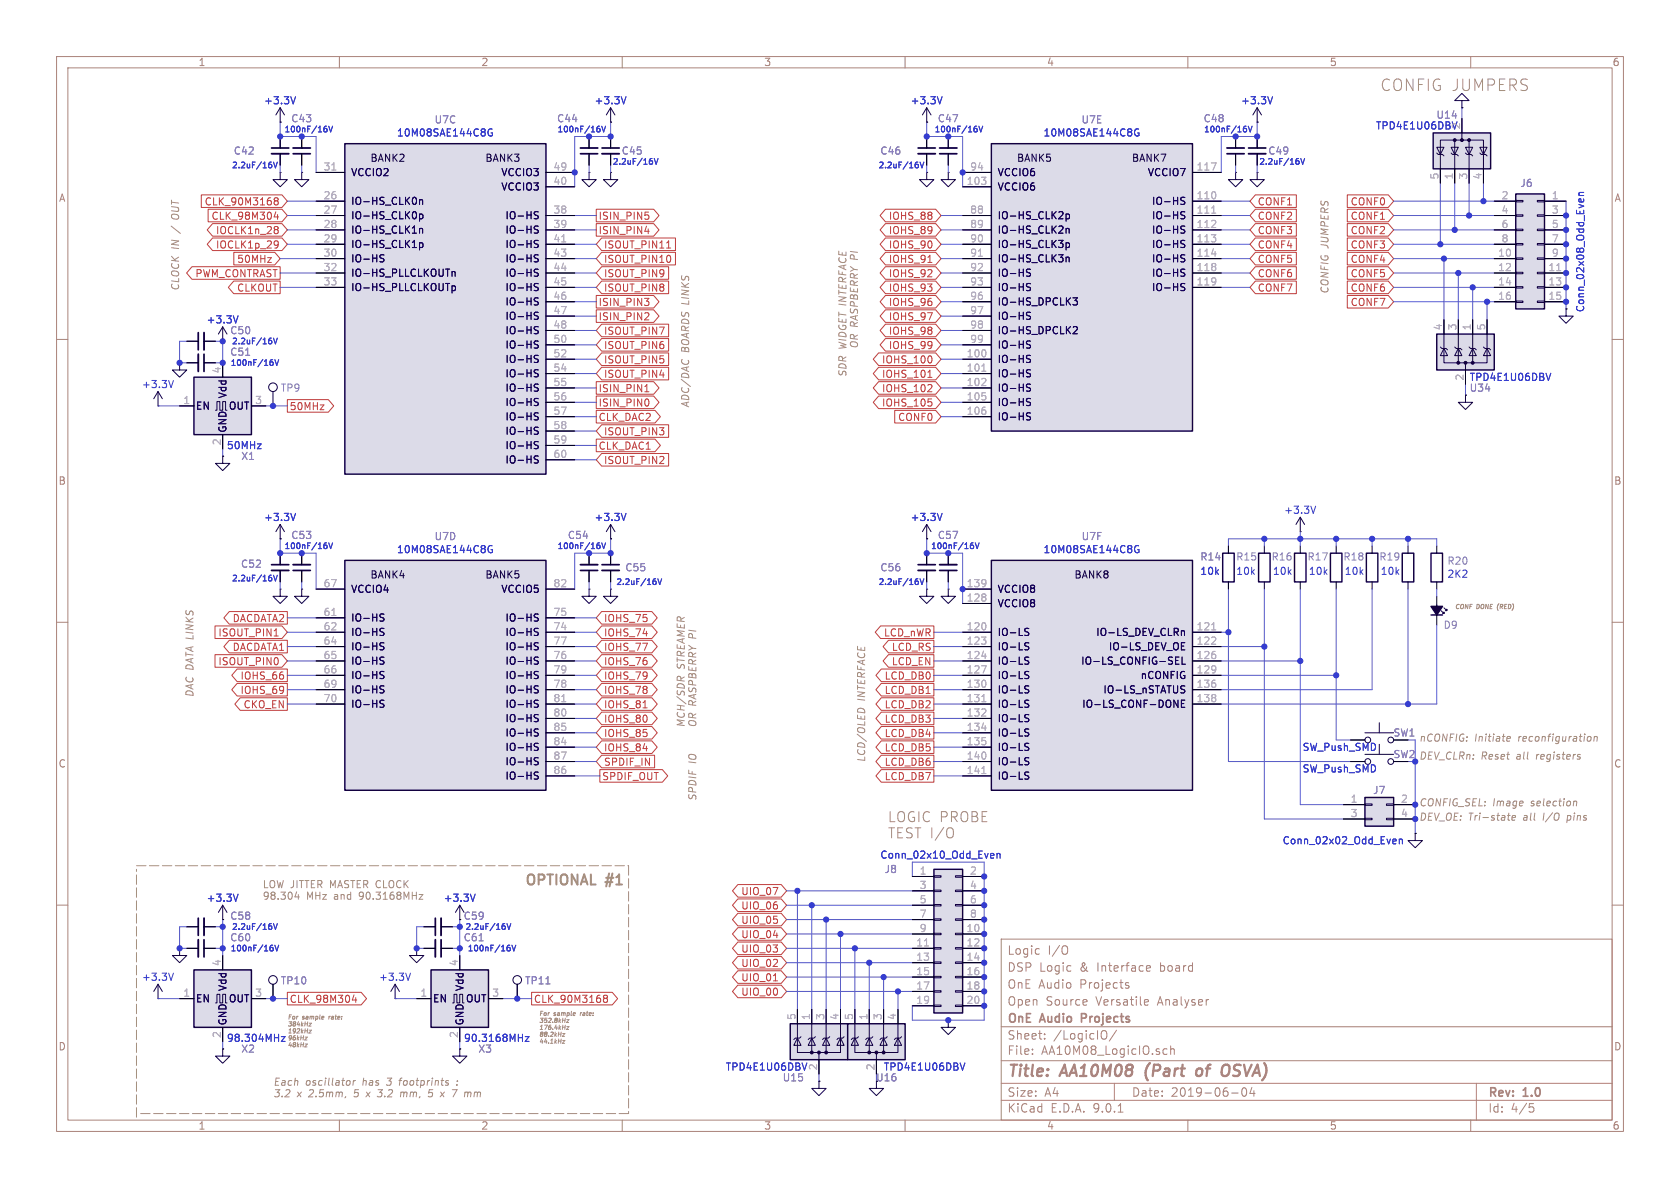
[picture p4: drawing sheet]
<svg xmlns="http://www.w3.org/2000/svg" width="297mm" height="210mm" viewBox="0 0 297 210" stroke-linecap="round" stroke-linejoin="round" font-family="sans-serif">
<defs><g id="words">
<text font-size="2.8" fill="#a4907e" x="244" y="16.3">CONFIG JUMPERS</text>
<g font-size="2.8" fill="#aa837a">
<text x="178" y="190.9">Title:</text>
<text x="187.7" y="190.9">AA10M08</text>
<text x="203.3" y="190.9">(Part</text>
<text x="213.2" y="190.9">of</text>
<text x="218.4" y="190.9">OSVA)</text>
</g>
<g font-size="2.5" fill="#a4907e">
<text x="156.8" y="145.5">LOGIC PROBE</text>
<text x="156.8" y="148.3">TEST I/O</text>
<text x="92.7" y="156.6">OPTIONAL</text>
<text x="107.3" y="156.6">#1</text>
</g>
<g font-size="2.1" fill="#aa837a">
<text x="178" y="172">DSP Logic</text>
<text x="178" y="169">Logic</text>
<text x="185.2" y="169">I/O</text>
<text x="191" y="172">&amp;</text>
<text x="194.1" y="172">Interface</text>
<text x="205.3" y="172">board</text>
<text x="178" y="178">Open</text>
<text x="178" y="175">OnE Audio</text>
<text x="184.9" y="178">Source</text>
<text x="191" y="175">Projects</text>
<text x="193.8" y="178">Versatile</text>
<text x="204.8" y="178">Analyser</text>
<text x="178" y="184">Sheet:</text>
<text x="178" y="181.2">OnE</text>
<text x="184" y="181.2">Audio</text>
<text x="186.2" y="184">/LogicIO/</text>
<text x="191.8" y="181.2">Projects</text>
<text x="178" y="186.7">File:</text>
<text x="184.1" y="186.7">AA10M08_LogicIO.sch</text>
<text x="178" y="196.9">KiCad</text>
<text x="178" y="194.1">Size:</text>
<text x="184.7" y="194.1">A4</text>
<text x="185.7" y="196.9">E.D.A.</text>
<text x="193.3" y="196.9">9.0.1</text>
<text x="200" y="194.1">Date:</text>
<text x="207" y="194.1">2019-06-04</text>
<text x="263" y="194.3">Rev:</text>
<text x="263" y="196.9">Id:</text>
<text x="267.1" y="196.9">4/5</text>
<text x="269.4" y="194.3">1.0</text>
</g>
<g font-size="1.8" fill="#aa837a">
<text x="35" y="11.9">1</text>
<text x="85" y="11.9">2</text>
<text x="135" y="11.9">3</text>
<text x="185" y="11.9">4</text>
<text x="235" y="11.9">5</text>
<text x="285" y="11.9">6</text>
<text x="10.3" y="35.9">A</text>
<text x="285.3" y="35.9">A</text>
<text x="10.3" y="85.9">B</text>
<text x="285.3" y="85.9">B</text>
<text x="10.3" y="135.9">C</text>
<text x="285.3" y="135.9">C</text>
<text x="10.3" y="185.9">D</text>
<text x="285.3" y="185.9">D</text>
<text x="35" y="199.9">1</text>
<text x="85" y="199.9">2</text>
<text x="135" y="199.9">3</text>
<text x="185" y="199.9">4</text>
<text x="235" y="199.9">5</text>
<text x="285" y="199.9">6</text>
</g>
<g font-size="1.8" fill="#353dd0">
<text x="46.6" y="18.6">+3.3V</text>
<text x="51.4" y="21.8">C43</text>
<text x="98.4" y="21.8">C44</text>
<text x="105" y="18.6">+3.3V</text>
<text x="160.9" y="18.6">+3.3V</text>
<text x="165.7" y="21.8">C47</text>
<text x="212.7" y="21.8">C48</text>
<text x="219.3" y="18.6">+3.3V</text>
<text x="243.1" y="23.1">TPD4E1U06DBV</text>
<text x="253.8" y="21.2">U14</text>
<text x="70.1" y="24.3">10M08SAE144C8G</text>
<text x="109.8" y="27.5">C45</text>
<text x="184.4" y="24.3">10M08SAE144C8G</text>
<text x="224.1" y="27.5">C49</text>
<text x="36.4" y="57.4">+3.3V</text>
<text x="40.6" y="59.3">C50</text>
<text x="280.3" y="55.3" transform="rotate(-90 280.3 55.3)">Conn_02x08_Odd_Even</text>
<text x="40.6" y="63.1">C51</text>
<text x="25" y="68.8">+3.3V</text>
<text x="259.7" y="67.5">TPD4E1U06DBV</text>
<text x="40" y="79.6">50MHz</text>
<text x="46.6" y="92.3">+3.3V</text>
<text x="51.4" y="95.5">C53</text>
<text x="100.3" y="95.5">C54</text>
<text x="105" y="92.3">+3.3V</text>
<text x="160.9" y="92.3">+3.3V</text>
<text x="165.7" y="95.5">C57</text>
<text x="226.9" y="91">+3.3V</text>
<text x="70.1" y="98">10M08SAE144C8G</text>
<text x="184.4" y="98">10M08SAE144C8G</text>
<text x="212.1" y="101.8">10k</text>
<text x="218.4" y="101.8">10k</text>
<text x="224.9" y="101.8">10k</text>
<text x="231.3" y="101.8">10k</text>
<text x="237.6" y="101.8">10k</text>
<text x="244" y="101.8">10k</text>
<text x="255.8" y="102.3">2K2</text>
<text x="230.2" y="132.9">SW_Push_SMD</text>
<text x="230.2" y="136.8">SW_Push_SMD</text>
<text x="226.7" y="149.5">Conn_02x02_Odd_Even</text>
<text x="155.5" y="152">Conn_02x10_Odd_Even</text>
<text x="36.4" y="159.6">+3.3V</text>
<text x="78.3" y="159.6">+3.3V</text>
<text x="40.6" y="162.8">C58</text>
<text x="40.6" y="166.6">C60</text>
<text x="81.9" y="162.8">C59</text>
<text x="81.9" y="166.6">C61</text>
<text x="25" y="173.6">+3.3V</text>
<text x="66.9" y="173.6">+3.3V</text>
<text x="40" y="184.4">98.304MHz</text>
<text x="81.9" y="184.4">90.3168MHz</text>
<text x="128.2" y="189.5">TPD4E1U06DBV</text>
<text x="156.1" y="189.5">TPD4E1U06DBV</text>
</g>
<g font-size="1.8" fill="#8d7cb6">
<text x="76.7" y="22">U7C</text>
<text x="191.1" y="22">U7E</text>
<text x="41.2" y="27.5">C42</text>
<text x="155.5" y="27.5">C46</text>
<text x="268.7" y="33.2">J6</text>
<text x="49.5" y="69.4">TP9</text>
<text x="259.7" y="69.4">U34</text>
<text x="42.6" y="81.5">X1</text>
<text x="76.7" y="95.7">U7D</text>
<text x="191.1" y="95.7">U7F</text>
<text x="42.5" y="100.6">C52</text>
<text x="110.4" y="101.2">C55</text>
<text x="155.5" y="101.2">C56</text>
<text x="212.1" y="99.3">R14</text>
<text x="218.4" y="99.3">R15</text>
<text x="224.7" y="99.3">R16</text>
<text x="231" y="99.3">R17</text>
<text x="237.4" y="99.3">R18</text>
<text x="243.7" y="99.3">R19</text>
<text x="255.8" y="100">R20</text>
<text x="255.1" y="111.4">D9</text>
<text x="242.6" y="140.6">J7</text>
<text x="156.3" y="154.5">J8</text>
<text x="49.5" y="174.2">TP10</text>
<text x="92.7" y="174.2">TP11</text>
<text x="42.6" y="186.3">X2</text>
<text x="84.5" y="186.3">X3</text>
<text x="138.3" y="191.4">U15</text>
</g>
<g font-size="1.8" fill="#b4afbe">
<text x="258.2" y="22.9" transform="rotate(-90 258.2 22.9)">2</text>
<text x="57.1" y="30.2">31</text>
<text x="57.1" y="35.3">26</text>
<text x="97.7" y="30.2">49</text>
<text x="97.7" y="32.8">40</text>
<text x="170.8" y="32.8">103</text>
<text x="171.4" y="30.2">94</text>
<text x="211.4" y="30.2">117</text>
<text x="211.4" y="35.3">110</text>
<text x="254.4" y="31.8" transform="rotate(-90 254.4 31.8)">5</text>
<text x="256.9" y="31.8" transform="rotate(-90 256.9 31.8)">1</text>
<text x="259.5" y="31.8" transform="rotate(-90 259.5 31.8)">3</text>
<text x="262" y="31.8" transform="rotate(-90 262 31.8)">4</text>
<text x="265.4" y="35.3">2</text>
<text x="274.2" y="35.3">1</text>
<text x="57.1" y="37.8">27</text>
<text x="57.1" y="40.4">28</text>
<text x="97.7" y="37.8">38</text>
<text x="97.7" y="40.4">39</text>
<text x="171.4" y="37.8">88</text>
<text x="171.4" y="40.4">89</text>
<text x="211.4" y="37.8">111</text>
<text x="211.4" y="40.4">112</text>
<text x="265.4" y="37.8">4</text>
<text x="265.4" y="40.4">6</text>
<text x="274.2" y="37.8">3</text>
<text x="274.2" y="40.4">5</text>
<text x="57.1" y="42.9">29</text>
<text x="57.1" y="45.5">30</text>
<text x="97.7" y="42.9">41</text>
<text x="97.7" y="45.5">43</text>
<text x="171.4" y="42.9">90</text>
<text x="171.4" y="45.5">91</text>
<text x="211.4" y="42.9">113</text>
<text x="211.4" y="45.5">114</text>
<text x="264.8" y="45.5">10</text>
<text x="265.4" y="42.9">8</text>
<text x="274.2" y="42.9">7</text>
<text x="274.2" y="45.5">9</text>
<text x="57.1" y="48">32</text>
<text x="57.1" y="50.5">33</text>
<text x="97.7" y="48">44</text>
<text x="97.7" y="50.5">45</text>
<text x="97.7" y="53.1">46</text>
<text x="171.4" y="48">92</text>
<text x="171.4" y="50.5">93</text>
<text x="171.4" y="53.1">96</text>
<text x="211.4" y="48">118</text>
<text x="211.4" y="50.5">119</text>
<text x="264.8" y="48">12</text>
<text x="264.8" y="50.5">14</text>
<text x="264.8" y="53.1">16</text>
<text x="273.6" y="48">11</text>
<text x="273.6" y="50.5">13</text>
<text x="273.6" y="53.1">15</text>
<text x="97.7" y="55.6">47</text>
<text x="97.7" y="58.2">48</text>
<text x="171.4" y="55.6">97</text>
<text x="171.4" y="58.2">98</text>
<text x="255" y="58.5" transform="rotate(-90 255 58.5)">4</text>
<text x="257.6" y="58.5" transform="rotate(-90 257.6 58.5)">3</text>
<text x="260.1" y="58.5" transform="rotate(-90 260.1 58.5)">1</text>
<text x="262.6" y="58.5" transform="rotate(-90 262.6 58.5)">5</text>
<text x="97.7" y="60.7">50</text>
<text x="97.7" y="63.2">52</text>
<text x="97.7" y="65.8">54</text>
<text x="170.8" y="63.2">100</text>
<text x="170.8" y="65.8">101</text>
<text x="171.4" y="60.7">99</text>
<text x="32.3" y="71.5">1</text>
<text x="39.1" y="66.1" transform="rotate(-90 39.1 66.1)">4</text>
<text x="45" y="71.5">3</text>
<text x="97.7" y="68.3">55</text>
<text x="97.7" y="70.9">56</text>
<text x="170.8" y="68.3">102</text>
<text x="170.8" y="70.9">105</text>
<text x="258.8" y="67.4" transform="rotate(-90 258.8 67.4)">2</text>
<text x="97.7" y="73.4">57</text>
<text x="97.7" y="75.9">58</text>
<text x="170.8" y="73.4">106</text>
<text x="39.1" y="78.8" transform="rotate(-90 39.1 78.8)">2</text>
<text x="97.7" y="78.5">59</text>
<text x="97.7" y="81">60</text>
<text x="57.1" y="103.9">67</text>
<text x="97.7" y="103.9">82</text>
<text x="170.8" y="103.9">139</text>
<text x="170.8" y="106.4">128</text>
<text x="57.1" y="109">61</text>
<text x="57.1" y="111.5">62</text>
<text x="97.7" y="109">75</text>
<text x="97.7" y="111.5">74</text>
<text x="170.8" y="111.5">120</text>
<text x="211.4" y="111.5">121</text>
<text x="57.1" y="114">64</text>
<text x="57.1" y="116.6">65</text>
<text x="57.1" y="119.1">66</text>
<text x="97.7" y="114">77</text>
<text x="97.7" y="116.6">76</text>
<text x="97.7" y="119.1">79</text>
<text x="170.8" y="114">123</text>
<text x="170.8" y="116.6">124</text>
<text x="170.8" y="119.1">127</text>
<text x="211.4" y="114">122</text>
<text x="211.4" y="116.6">126</text>
<text x="211.4" y="119.1">129</text>
<text x="57.1" y="121.7">69</text>
<text x="57.1" y="124.2">70</text>
<text x="97.7" y="121.7">78</text>
<text x="97.7" y="124.2">81</text>
<text x="170.8" y="121.7">130</text>
<text x="170.8" y="124.2">131</text>
<text x="211.4" y="121.7">136</text>
<text x="211.4" y="124.2">138</text>
<text x="97.7" y="126.7">80</text>
<text x="97.7" y="129.3">85</text>
<text x="97.7" y="131.8">84</text>
<text x="170.8" y="126.7">132</text>
<text x="170.8" y="129.3">134</text>
<text x="170.8" y="131.8">135</text>
<text x="97.7" y="134.4">87</text>
<text x="97.7" y="136.9">86</text>
<text x="170.8" y="134.4">140</text>
<text x="170.8" y="136.9">141</text>
<text x="238.7" y="142">1</text>
<text x="247.6" y="142">2</text>
<text x="238.7" y="144.5">3</text>
<text x="247.6" y="144.5">4</text>
<text x="162.5" y="154.7">1</text>
<text x="171.4" y="154.7">2</text>
<text x="162.5" y="157.2">3</text>
<text x="162.5" y="159.8">5</text>
<text x="171.4" y="157.2">4</text>
<text x="171.4" y="159.8">6</text>
<text x="161.9" y="167.4">11</text>
<text x="162.5" y="162.3">7</text>
<text x="162.5" y="164.8">9</text>
<text x="170.8" y="164.8">10</text>
<text x="170.8" y="167.4">12</text>
<text x="171.4" y="162.3">8</text>
<text x="39.1" y="170.9" transform="rotate(-90 39.1 170.9)">4</text>
<text x="81" y="170.9" transform="rotate(-90 81 170.9)">4</text>
<text x="161.9" y="169.9">13</text>
<text x="161.9" y="172.5">15</text>
<text x="170.8" y="169.9">14</text>
<text x="170.8" y="172.5">16</text>
<text x="32.3" y="176.3">1</text>
<text x="45" y="176.3">3</text>
<text x="74.2" y="176.3">1</text>
<text x="86.9" y="176.3">3</text>
<text x="161.9" y="175">17</text>
<text x="161.9" y="177.5">19</text>
<text x="170.8" y="175">18</text>
<text x="170.8" y="177.5">20</text>
<text x="39.1" y="183.6" transform="rotate(-90 39.1 183.6)">2</text>
<text x="81" y="183.6" transform="rotate(-90 81 183.6)">2</text>
<text x="140.7" y="180.4" transform="rotate(-90 140.7 180.4)">5</text>
<text x="143.3" y="180.4" transform="rotate(-90 143.3 180.4)">1</text>
<text x="145.8" y="180.4" transform="rotate(-90 145.8 180.4)">3</text>
<text x="148.3" y="180.4" transform="rotate(-90 148.3 180.4)">4</text>
<text x="150.9" y="180.4" transform="rotate(-90 150.9 180.4)">5</text>
<text x="153.4" y="180.4" transform="rotate(-90 153.4 180.4)">1</text>
<text x="156" y="180.4" transform="rotate(-90 156 180.4)">3</text>
<text x="158.5" y="180.4" transform="rotate(-90 158.5 180.4)">4</text>
<text x="144.5" y="189.3" transform="rotate(-90 144.5 189.3)">2</text>
<text x="154.7" y="189.3" transform="rotate(-90 154.7 189.3)">2</text>
</g>
<g font-size="1.8" fill="#130040">
<text x="65.4" y="28.8">BANK2</text>
<text x="85.7" y="28.8">BANK3</text>
<text x="179.7" y="28.8">BANK5</text>
<text x="200" y="28.8">BANK7</text>
<text x="65.4" y="102.5">BANK4</text>
<text x="85.7" y="102.5">BANK5</text>
<text x="189.9" y="102.5">BANK8</text>
</g>
<g font-size="1.8" fill="#15005e">
<text x="62" y="31.3">VCCIO2</text>
<text x="88.5" y="31.3">VCCIO3</text>
<text x="88.5" y="33.9">VCCIO3</text>
<text x="176.3" y="31.3">VCCIO6</text>
<text x="176.3" y="33.9">VCCIO6</text>
<text x="202.8" y="31.3">VCCIO7</text>
<text x="62" y="36.4">IO-HS_CLK0n</text>
<text x="62" y="39">IO-HS_CLK0p</text>
<text x="62" y="41.5">IO-HS_CLK1n</text>
<text x="89.3" y="39">IO-HS</text>
<text x="89.3" y="41.5">IO-HS</text>
<text x="176.3" y="39">IO-HS_CLK2p</text>
<text x="176.3" y="41.5">IO-HS_CLK2n</text>
<text x="203.6" y="36.4">IO-HS</text>
<text x="203.6" y="39">IO-HS</text>
<text x="203.6" y="41.5">IO-HS</text>
<text x="62" y="44">IO-HS_CLK1p</text>
<text x="62" y="46.6">IO-HS</text>
<text x="89.3" y="44">IO-HS</text>
<text x="89.3" y="46.6">IO-HS</text>
<text x="176.3" y="44">IO-HS_CLK3p</text>
<text x="176.3" y="46.6">IO-HS_CLK3n</text>
<text x="203.6" y="44">IO-HS</text>
<text x="203.6" y="46.6">IO-HS</text>
<text x="62" y="49.1">IO-HS_PLLCLKOUTn</text>
<text x="62" y="51.7">IO-HS_PLLCLKOUTp</text>
<text x="89.3" y="49.1">IO-HS</text>
<text x="89.3" y="51.7">IO-HS</text>
<text x="176.3" y="49.1">IO-HS</text>
<text x="176.3" y="51.7">IO-HS</text>
<text x="203.6" y="49.1">IO-HS</text>
<text x="203.6" y="51.7">IO-HS</text>
<text x="89.3" y="54.2">IO-HS</text>
<text x="89.3" y="56.7">IO-HS</text>
<text x="89.3" y="59.3">IO-HS</text>
<text x="176.3" y="54.2">IO-HS_DPCLK3</text>
<text x="176.3" y="56.7">IO-HS</text>
<text x="176.3" y="59.3">IO-HS_DPCLK2</text>
<text x="89.3" y="61.8">IO-HS</text>
<text x="89.3" y="64.4">IO-HS</text>
<text x="176.3" y="61.8">IO-HS</text>
<text x="176.3" y="64.4">IO-HS</text>
<text x="40.2" y="70.5" transform="rotate(-90 40.2 70.5)">Vdd</text>
<text x="89.3" y="66.9">IO-HS</text>
<text x="89.3" y="69.4">IO-HS</text>
<text x="89.3" y="72">IO-HS</text>
<text x="176.3" y="66.9">IO-HS</text>
<text x="176.3" y="69.4">IO-HS</text>
<text x="176.3" y="72">IO-HS</text>
<text x="34.5" y="72.6">EN</text>
<text x="40.2" y="76.6" transform="rotate(-90 40.2 76.6)">GND</text>
<text x="40.4" y="72.6">OUT</text>
<text x="89.3" y="74.5">IO-HS</text>
<text x="89.3" y="77.1">IO-HS</text>
<text x="176.3" y="74.5">IO-HS</text>
<text x="89.3" y="79.6">IO-HS</text>
<text x="89.3" y="82.1">IO-HS</text>
<text x="62" y="105">VCCIO4</text>
<text x="88.5" y="105">VCCIO5</text>
<text x="176.3" y="105">VCCIO8</text>
<text x="176.3" y="107.5">VCCIO8</text>
<text x="62" y="110.1">IO-HS</text>
<text x="62" y="112.6">IO-HS</text>
<text x="89.3" y="110.1">IO-HS</text>
<text x="89.3" y="112.6">IO-HS</text>
<text x="176.3" y="112.6">IO-LS</text>
<text x="193.7" y="112.6">IO-LS_DEV_CLRn</text>
<text x="62" y="115.2">IO-HS</text>
<text x="62" y="117.7">IO-HS</text>
<text x="89.3" y="115.2">IO-HS</text>
<text x="89.3" y="117.7">IO-HS</text>
<text x="176.3" y="115.2">IO-LS</text>
<text x="176.3" y="117.7">IO-LS</text>
<text x="191" y="117.7">IO-LS_CONFIG-SEL</text>
<text x="195.9" y="115.2">IO-LS_DEV_OE</text>
<text x="62" y="120.2">IO-HS</text>
<text x="62" y="122.8">IO-HS</text>
<text x="62" y="125.3">IO-HS</text>
<text x="89.3" y="120.2">IO-HS</text>
<text x="89.3" y="122.8">IO-HS</text>
<text x="89.3" y="125.3">IO-HS</text>
<text x="176.3" y="120.2">IO-LS</text>
<text x="176.3" y="122.8">IO-LS</text>
<text x="176.3" y="125.3">IO-LS</text>
<text x="191.2" y="125.3">IO-LS_CONF-DONE</text>
<text x="195" y="122.8">IO-LS_nSTATUS</text>
<text x="201.6" y="120.2">nCONFIG</text>
<text x="89.3" y="127.9">IO-HS</text>
<text x="89.3" y="130.4">IO-HS</text>
<text x="176.3" y="127.9">IO-LS</text>
<text x="176.3" y="130.4">IO-LS</text>
<text x="89.3" y="132.9">IO-HS</text>
<text x="89.3" y="135.5">IO-HS</text>
<text x="176.3" y="132.9">IO-LS</text>
<text x="176.3" y="135.5">IO-LS</text>
<text x="89.3" y="138">IO-HS</text>
<text x="176.3" y="138">IO-LS</text>
<text x="34.5" y="177.4">EN</text>
<text x="40.2" y="175.3" transform="rotate(-90 40.2 175.3)">Vdd</text>
<text x="40.4" y="177.4">OUT</text>
<text x="76.5" y="177.4">EN</text>
<text x="82.1" y="175.3" transform="rotate(-90 82.1 175.3)">Vdd</text>
<text x="82.3" y="177.4">OUT</text>
<text x="40.2" y="181.4" transform="rotate(-90 40.2 181.4)">GND</text>
<text x="82.1" y="181.4" transform="rotate(-90 82.1 181.4)">GND</text>
</g>
<g font-size="1.8" fill="#a4907e">
<text x="31.7" y="38.5" transform="rotate(-90 31.7 38.5)">OUT</text>
<text x="31.7" y="51.5" transform="rotate(-90 31.7 51.5)">CLOCK IN /</text>
<text x="234.9" y="52" transform="rotate(-90 234.9 52)">CONFIG JUMPERS</text>
<text x="121.9" y="62.4" transform="rotate(-90 121.9 62.4)">BOARDS LINKS</text>
<text x="151.8" y="61.7" transform="rotate(-90 151.8 61.7)">OR RASPBERRY PI</text>
<text x="149.7" y="66.7" transform="rotate(-90 149.7 66.7)">SDR WIDGET INTERFACE</text>
<text x="121.9" y="72.1" transform="rotate(-90 121.9 72.1)">ADC/DAC</text>
<text x="121.1" y="118.4" transform="rotate(-90 121.1 118.4)">STREAMER</text>
<text x="34.3" y="123.3" transform="rotate(-90 34.3 123.3)">DAC DATA LINKS</text>
<text x="153" y="124" transform="rotate(-90 153 124)">INTERFACE</text>
<text x="121.1" y="128.7" transform="rotate(-90 121.1 128.7)">MCH/SDR</text>
<text x="123.2" y="128.7" transform="rotate(-90 123.2 128.7)">OR RASPBERRY PI</text>
<text x="250.8" y="131.2">nCONFIG:</text>
<text x="260.6" y="131.2">Initiate</text>
<text x="268.5" y="131.2">reconfiguration</text>
<text x="153" y="134.8" transform="rotate(-90 153 134.8)">LCD/OLED</text>
<text x="250.8" y="134.4">DEV_CLRn:</text>
<text x="261.8" y="134.4">Reset</text>
<text x="268.2" y="134.4">all</text>
<text x="271.8" y="134.4">registers</text>
<text x="123.2" y="141.6" transform="rotate(-90 123.2 141.6)">SPDIF IO</text>
<text x="250.8" y="142.6">CONFIG_SEL:</text>
<text x="263.8" y="142.6">Image</text>
<text x="270.7" y="142.6">selection</text>
<text x="250.8" y="145.2">DEV_OE: Tri-state</text>
<text x="269.4" y="145.2">all</text>
<text x="273" y="145.2">I/O</text>
<text x="277.5" y="145.2">pins</text>
<text x="46.4" y="157.1">LOW JITTER MASTER CLOCK</text>
<text x="46.4" y="159.1">98.304</text>
<text x="54.2" y="159.1">MHz</text>
<text x="59.2" y="159.1">and</text>
<text x="63.8" y="159.1">90.3168MHz</text>
<text x="48.3" y="192">Each</text>
<text x="48.3" y="194.1">3.2</text>
<text x="52.5" y="194.1">x 2.5mm,</text>
<text x="54" y="192">oscillator</text>
<text x="62.8" y="194.1">5</text>
<text x="64.1" y="192">has</text>
<text x="65.2" y="194.1">x 3.2</text>
<text x="68.6" y="192">3</text>
<text x="71" y="192">footprints</text>
<text x="71.6" y="194.1">mm,</text>
<text x="76.8" y="194.1">5</text>
<text x="79.2" y="194.1">x 7 mm</text>
</g>
<g font-size="1.8" fill="#c03d3d">
<text x="36.1" y="36.5">CLK_90M3168</text>
<text x="37.3" y="39.1">CLK_98M304</text>
<text x="38.1" y="41.6">IOCLK1n_28</text>
<text x="105.7" y="41.6">ISIN_PIN4</text>
<text x="105.7" y="39.1">ISIN_PIN5</text>
<text x="157" y="41.6">IOHS_89</text>
<text x="157" y="39.1">IOHS_88</text>
<text x="222.2" y="39.1">CONF2</text>
<text x="222.2" y="41.6">CONF3</text>
<text x="222.2" y="36.5">CONF1</text>
<text x="238.7" y="41.6">CONF2</text>
<text x="238.7" y="36.5">CONF0</text>
<text x="238.7" y="39.1">CONF1</text>
<text x="38.1" y="44.1">IOCLK1p_29</text>
<text x="41.8" y="46.7">50MHz</text>
<text x="106.7" y="44.1">ISOUT_PIN11</text>
<text x="106.7" y="46.7">ISOUT_PIN10</text>
<text x="157" y="44.1">IOHS_90</text>
<text x="157" y="46.7">IOHS_91</text>
<text x="222.2" y="44.1">CONF4</text>
<text x="222.2" y="46.7">CONF5</text>
<text x="238.7" y="46.7">CONF4</text>
<text x="238.7" y="44.1">CONF3</text>
<text x="34.4" y="49.2">PWM_CONTRAST</text>
<text x="41.8" y="51.8">CLKOUT</text>
<text x="106.7" y="51.8">ISOUT_PIN8</text>
<text x="106.7" y="49.2">ISOUT_PIN9</text>
<text x="157" y="49.2">IOHS_92</text>
<text x="157" y="51.8">IOHS_93</text>
<text x="222.2" y="51.8">CONF7</text>
<text x="222.2" y="49.2">CONF6</text>
<text x="238.7" y="51.8">CONF6</text>
<text x="238.7" y="49.2">CONF5</text>
<text x="105.7" y="56.8">ISIN_PIN2</text>
<text x="105.7" y="54.3">ISIN_PIN3</text>
<text x="106.7" y="59.4">ISOUT_PIN7</text>
<text x="157" y="54.3">IOHS_96</text>
<text x="157" y="56.8">IOHS_97</text>
<text x="157" y="59.4">IOHS_98</text>
<text x="238.7" y="54.3">CONF7</text>
<text x="106.7" y="61.9">ISOUT_PIN6</text>
<text x="106.7" y="64.5">ISOUT_PIN5</text>
<text x="155.8" y="64.5">IOHS_100</text>
<text x="157" y="61.9">IOHS_99</text>
<text x="105.7" y="69.5">ISIN_PIN1</text>
<text x="106.7" y="67">ISOUT_PIN4</text>
<text x="155.8" y="67">IOHS_101</text>
<text x="155.8" y="69.5">IOHS_102</text>
<text x="51.1" y="72.7">50MHz</text>
<text x="105.7" y="72.1">ISIN_PIN0</text>
<text x="105.7" y="74.6">CLK_DAC2</text>
<text x="106.7" y="77.2">ISOUT_PIN3</text>
<text x="155.8" y="72.1">IOHS_105</text>
<text x="158.7" y="74.6">CONF0</text>
<text x="105.7" y="79.7">CLK_DAC1</text>
<text x="106.7" y="82.2">ISOUT_PIN2</text>
<text x="38.5" y="112.7">ISOUT_PIN1</text>
<text x="41" y="110.2">DACDATA2</text>
<text x="106.7" y="110.2">IOHS_75</text>
<text x="106.7" y="112.7">IOHS_74</text>
<text x="156.2" y="112.7">LCD_nWR</text>
<text x="38.5" y="117.8">ISOUT_PIN0</text>
<text x="41" y="115.3">DACDATA1</text>
<text x="106.7" y="115.3">IOHS_77</text>
<text x="106.7" y="117.8">IOHS_76</text>
<text x="157.6" y="115.3">LCD_RS</text>
<text x="157.6" y="117.8">LCD_EN</text>
<text x="42.4" y="120.3">IOHS_66</text>
<text x="42.4" y="122.9">IOHS_69</text>
<text x="43" y="125.4">CKO_EN</text>
<text x="106.7" y="122.9">IOHS_78</text>
<text x="106.7" y="120.3">IOHS_79</text>
<text x="106.7" y="125.4">IOHS_81</text>
<text x="156.3" y="120.3">LCD_DB0</text>
<text x="156.3" y="122.9">LCD_DB1</text>
<text x="156.3" y="125.4">LCD_DB2</text>
<text x="106.7" y="130.5">IOHS_85</text>
<text x="106.7" y="128">IOHS_80</text>
<text x="156.3" y="130.5">LCD_DB4</text>
<text x="156.3" y="128">LCD_DB3</text>
<text x="106.7" y="133">IOHS_84</text>
<text x="106.7" y="135.6">SPDIF_IN</text>
<text x="156.3" y="133">LCD_DB5</text>
<text x="156.3" y="135.6">LCD_DB6</text>
<text x="106.4" y="138.1">SPDIF_OUT</text>
<text x="156.3" y="138.1">LCD_DB7</text>
<text x="130.9" y="161">UIO_06</text>
<text x="130.9" y="158.4">UIO_07</text>
<text x="130.9" y="166.1">UIO_04</text>
<text x="130.9" y="163.5">UIO_05</text>
<text x="130.9" y="173.7">UIO_01</text>
<text x="130.9" y="171.1">UIO_02</text>
<text x="130.9" y="168.6">UIO_03</text>
<text x="51.1" y="177.5">CLK_98M304</text>
<text x="94.3" y="177.5">CLK_90M3168</text>
<text x="130.9" y="176.2">UIO_00</text>
</g>
<g font-size="1.8" fill="#010022">
<text x="246.2" y="130.4">SW1</text>
<text x="246.2" y="134.2">SW2</text>
<text x="154.8" y="191.4">U16</text>
</g>
<g font-size="1.4" fill="#353dd0">
<text x="50.2" y="23.6">100nF/16V</text>
<text x="98.5" y="23.6">100nF/16V</text>
<text x="165.1" y="23.6">100nF/16V</text>
<text x="212.8" y="23.6">100nF/16V</text>
<text x="40.9" y="29.9">2.2uF/16V</text>
<text x="108.2" y="29.3">2.2uF/16V</text>
<text x="155.2" y="29.9">2.2uF/16V</text>
<text x="222.5" y="29.3">2.2uF/16V</text>
<text x="40.7" y="64.9">100nF/16V</text>
<text x="40.9" y="61.1">2.2uF/16V</text>
<text x="50.2" y="97.3">100nF/16V</text>
<text x="98.5" y="97.3">100nF/16V</text>
<text x="164.5" y="97.3">100nF/16V</text>
<text x="40.9" y="103">2.2uF/16V</text>
<text x="108.9" y="103.6">2.2uF/16V</text>
<text x="155.2" y="103.6">2.2uF/16V</text>
<text x="40.9" y="164.6">2.2uF/16V</text>
<text x="82.2" y="164.6">2.2uF/16V</text>
<text x="40.7" y="168.4">100nF/16V</text>
<text x="82.6" y="168.4">100nF/16V</text>
</g>
<g font-size="1.1" fill="#a4907e">
<text x="257.2" y="107.7">CONF</text>
<text x="261.1" y="107.7">DONE</text>
<text x="265" y="107.7">(RED)</text>
<text x="95.2" y="179.6">For</text>
<text x="97.9" y="179.6">sample</text>
<text x="102.9" y="179.6">rate:</text>
<text x="50.8" y="180.3">For</text>
<text x="50.8" y="181.5">384kHz</text>
<text x="50.8" y="182.7">192kHz</text>
<text x="50.8" y="183.9">96kHz</text>
<text x="50.8" y="185.2">48kHz</text>
<text x="53.5" y="180.3">sample</text>
<text x="58.4" y="180.3">rate:</text>
<text x="95.2" y="180.9">352.8kHz</text>
<text x="95.2" y="182.1">176.4kHz</text>
<text x="95.2" y="183.3">88.2kHz</text>
<text x="95.2" y="184.5">44.1kHz</text>
</g>
</g></defs>
<g fill="none" stroke="#aa837a" stroke-width=".18">
<path d="M10 10h277v190h-277zM12 12h273v186h-273zM60 10v2M110 10v2M160 10v2M210 10v2M260 10v2M10 60h2M285 60h2M10 110h2M285 110h2M10 160h2"/>
<path d="M177 166h108v32h-108zM183.6 167.7l.1 .1M183.7 168.6l-.1 .1M188.5 167.3a1.07 1.07 0 0 1 0 1.3M192.1 176.8l.1 .3-.7 .1M199 174.1l.5 .2 .1 .1-.1 .2-.4 .1M199 173.8h.5M202.5 176.7l.5 .1v.3l-.7 .1M202.9 170.7l.4 .1 .1 .3-.7 .1M203 177.6l-.5 .1M203.3 171.6l-.4 .1M285 160h2"/>
<path d="M60 198v2M110 198v2M160 198v2M177 194.5h108M177 191.5h108M177 187.5h108M177 181.5h108M182.5 186.3v.1M182.5 185.5v.1M184.7 183.6v.1M184.7 182.8v.1M195.5 182.3a.96 .96 0 0 1-.2 1.4"/>
<path d="M197 191.5v3M197.4 182.1l-1.3 2M197.7 196.6h.8M205.9 185.4l.4 .1M206.3 186.3l-.4 .1M207 185.5l.2-.1 .3 .1 .1 .9M207 184.9v1.5M210 198v2M217.7 193.2h1.2M219.7 192.4a.81 .81 0 0 0 .3 1.4l.2-.1 .2-.5-.2-.8M221.3 192.2l-.3 1.1h.9M221.7 192.8v1"/>
<path d="M260 198v2M261 191.5v6.5M270.4 195.1h.7M270.5 195.7h.4l.3 .3-.2 .5-.5 .1"/>
</g>
<path d="M202.6 189.3v1.1M212.5 189.1a.57 .57 0 0 0-1 .2v.7a.57 .57 0 0 0 1-.2M217 188.2l.2 .1a1.5 1.5 0 0 1-.1 1.6" fill="none" stroke="#aa837a" stroke-width=".4"/>
<path d="M191.2 180h.6M191.8 179.2h-.6v1.5" fill="none" stroke="#aa837a" stroke-width=".3"/>
<path d="M218.4 30.5v1.3h-1.2l1.2 1.2 1.3-1.2h-1.3M222.2 30.5v1.3h-1.2l1.2 1.2 1.3-1.2h-1.3M276.9 54.6v1.3h-1.3l1.3 1.3 1.2-1.3h-1.2M73.7 167.6v1.3h1.2l-1.2 1.3-1.3-1.3h1.3M81.3 160l.7 1.3M81.3 160l-.8 1.3M81.3 160v2.6M154.9 191.1v1.3h1.3l-1.3 1.3-1.2-1.3h1.2" fill="none" stroke="#130040" stroke-width=".18"/>
<path d="M218.4 30.5h.1M222.2 30.5h.1M276.9 54.6h.1M33 163.8h2.1M36.1 163.8h2M73.7 167.6h.1M81.3 162.6h.1" fill="none" stroke="#010022" stroke-width=".18"/>
<path d="M84 158.1l-.4 1.2M47.8 163.3h.2M47.9 163.7l.2 .2v.2l-.2 .2M48.4 163.3l.3 1 .3-1" fill="none" stroke="#353dd0" stroke-width=".18"/>
<path d="M35.1 162.3v3.1" fill="none" stroke="#130040" stroke-width=".3"/>
<path d="M36.1 162.3v3.1" fill="none" stroke="#130040" stroke-width=".33"/>
<path d="M175.3 25.4h35.5v50.8h-35.5z" fill="#dcdbe8"/>
<path d="M175.3 25.4h35.5v50.8h-35.5z" fill="none" stroke="#130040" stroke-width=".25"/>
<g fill="none" stroke="#010022" stroke-width=".18">
<path d="M167.6 24.1v2.1M167.6 27.2v2M170.2 30.5h5.1M170.2 33h5.1M170.2 38.1h5.1M210.8 30.5h5.1M210.8 38.1h5.1M210.8 35.6h5.1M222.2 24.1v2.1M222.2 27.2v2M170.2 40.6h5.1M170.2 43.2h5.1"/>
<path d="M170.2 45.7h5.1M170.2 48.3h5.1M170.2 50.8h5.1M170.2 53.3h5.1M170.2 55.9h5.1M170.2 58.4h5.1M210.8 40.6h5.1M210.8 43.2h5.1M210.8 45.7h5.1M210.8 48.3h5.1M210.8 50.8h5.1M170.2 61h5.1"/>
<path d="M170.2 63.5h5.1M170.2 66h5.1M170.2 68.6h5.1M170.2 71.1h5.1M170.2 73.7h5.1"/>
</g>
<g fill="none" stroke="#15005e" stroke-width=".18">
<path d="M188.5 37.8v1.3M188.5 37.9l.3-.1 .3 .3-.1 .5h-.5M209 38l.3 .1 .2 .3-.3 .3h-.3M209 35.5l.3 .1 .2 .3-.3 .2h-.3M209 34.9h.5M209 37.4l.5 .1M209 39.9l.5 .1M181.7 48.2l.4 .1 .1 .3-.3 .2h-.3M181.7 50.7l.4 .1 .1 .3-.3 .3h-.3M181.7 55.8l.4 .1 .1 .3-.3 .3h-.3M181.7 47.6h.5M181.7 50.1l.5 .1"/>
<path d="M181.7 55.2l.5 .1M188.5 40.4v.8M188.5 42.9v1.3M188.5 45.5v.8M188.5 43l.3-.1 .3 .3-.1 .5h-.5M188.5 40.5l.2-.1h.3v.8M188.5 45.6l.2-.1h.3v.8M189.7 52.6h.8l-.5 .5 .4 .2v.5l-.2 .1-.5-.1M189.7 57.9l.5-.2 .3 .4-.8 .9h.8M209 43.1l.3 .1 .2 .3-.3 .3h-.3M209 48.2l.3 .1 .2 .3-.3 .2h-.3M209 47.6h.5"/>
<path d="M209 50.7l.3 .1 .2 .3-.3 .3h-.3M209 50.1l.5 .1M209 40.6l.3 .1 .2 .3-.3 .2h-.3M209 45.6l.3 .2 .2 .3-.3 .2h-.3M209 42.5l.5 .1M209 45l.5 .1M181.7 60.9l.4 .1 .1 .3-.3 .2h-.3M181.7 63.4l.4 .1 .1 .3-.3 .3h-.3M181.7 66l.4 .1 .1 .3-.3 .2h-.3M181.7 68.5l.4 .1 .1 .3-.3 .3h-.3M181.7 71l.4 .2 .1 .3-.3 .2h-.3M181.7 73.6l.4 .1 .1 .3-.3 .2h-.3"/>
<path d="M181.7 60.3h.5M181.7 62.8l.5 .1M181.7 65.3l.5 .1M181.7 67.9l.5 .1M181.7 70.4l.5 .1M181.7 73h.5"/>
</g>
<path d="M214.1 28.8h.9l-.6 1.3M214.2 37.7h.7M214.9 39.1v.4M173 45.3h.7M214.1 40.2h.8M214.2 44.9h.8M173.5 68.2h.8M173.6 65.6h.7M174.2 67v.4" fill="none" stroke="#b4afbe" stroke-width=".18"/>
<path d="M172.4 22.7l.4 .2-.1 .3-.3 .1M172.5 22.3h.2M173.1 22.3l.3 1 .3-1M201.3 22.8a.59 .59 0 0 0-.7 .6 .59 .59 0 0 0 .7 .6l.1-.5h-.3M229.4 28h.2M229.5 28.4l.2 .2v.2l-.2 .2M230 28l.3 1 .3-1" fill="none" stroke="#353dd0" stroke-width=".18"/>
<path d="M166.1 27.2h3.1M220.7 26.2h3.1" fill="none" stroke="#130040" stroke-width=".3"/>
<path d="M166.1 26.2h3.1M220.7 27.2h3.1" fill="none" stroke="#130040" stroke-width=".33"/>
<path d="M61 99.1h35.5v40.6h-35.5z" fill="#dcdbe8"/>
<path d="M61 99.1h35.5v40.6h-35.5z" fill="none" stroke="#130040" stroke-width=".25"/>
<g fill="none" stroke="#010022" stroke-width=".18">
<path d="M55.9 104.1h5.1M55.9 109.2h5.1M55.9 111.8h5.1M55.9 114.3h5.1M55.9 116.8h5.1M55.9 119.4h5.1M96.5 104.1h5.1M96.5 109.2h5.1M96.5 111.8h5.1M96.5 114.3h5.1M96.5 116.8h5.1M96.5 119.4h5.1"/>
<path d="M55.9 121.9h5.1M55.9 124.5h5.1M96.5 121.9h5.1M96.5 124.5h5.1M96.5 127h5.1M96.5 129.5h5.1M96.5 132.1h5.1M96.5 134.6h5.1M96.5 137.2h5.1"/>
</g>
<g fill="none" stroke="#15005e" stroke-width=".18">
<path d="M67.4 109.1l.4 .2 .1 .3-.3 .2h-.3M67.4 111.7l.4 .1 .1 .3-.3 .2h-.3M67.4 114.2l.4 .1 .1 .3-.3 .3h-.3M67.4 116.8l.4 .1 .1 .3-.3 .2h-.3M67.4 119.3l.4 .1 .1 .3-.3 .3h-.3M67.4 108.5l.5 .1M67.4 111.1h.5M67.4 113.6l.5 .1M67.4 116.1l.5 .1M67.4 118.7l.5 .1M94.7 109.1l.3 .2 .2 .3-.3 .2h-.3M94.7 108.5l.5 .1"/>
<path d="M94.7 111.7l.3 .1 .2 .3-.3 .2h-.3M94.7 111.1h.5M94.7 114.2l.3 .1 .2 .3-.3 .3h-.3M94.7 113.6l.5 .1M94.7 116.8l.3 .1 .2 .3-.3 .2h-.3M94.7 116.1l.5 .1M94.7 119.3l.3 .1 .2 .3-.3 .3h-.3M94.7 118.7l.5 .1M67.4 121.8l.4 .2 .1 .3-.3 .2h-.3M67.4 124.4l.4 .1 .1 .3-.3 .2h-.3M67.4 121.2l.5 .1M67.4 123.8h.5"/>
<path d="M94.7 121.8l.3 .2 .2 .3-.3 .2h-.3M94.7 121.2l.5 .1M94.7 124.4l.3 .1 .2 .3-.3 .2h-.3M94.7 123.8h.5M94.7 126.9l.3 .1 .2 .3-.3 .3h-.3M94.7 129.5l.3 .1 .2 .3-.3 .2h-.3M94.7 132l.3 .1 .2 .3-.3 .3h-.3M94.7 134.5l.3 .2 .2 .3-.3 .2h-.3M94.7 137.1l.3 .1 .2 .3-.3 .2h-.3M94.7 126.3l.5 .1M94.7 128.8l.5 .1M94.7 131.4l.5 .1"/>
<path d="M94.7 133.9l.5 .1M94.7 136.5h.5"/>
</g>
<path d="M58.7 108.8h.7M99.3 124h.7" fill="none" stroke="#b4afbe" stroke-width=".18"/>
<path d="M87 96.5a.59 .59 0 0 0-.7 .6 .59 .59 0 0 0 .7 .5l.1-.4h-.3" fill="none" stroke="#353dd0" stroke-width=".18"/>
<path d="M253.4 23.5h10.1v6.3h-10.1z" fill="#dcdbe8"/>
<path d="M253.4 23.5h10.1v6.3h-10.1zM222.5 97.8h2v5.1h-2z" fill="none" stroke="#130040" stroke-width=".25"/>
<g fill="none" stroke="#130040" stroke-width=".18">
<path d="M254 26h1.3l-.7 1.3zM254 27.1l.3 .2h.7l.3 .3M254.6 29.8v-5h7.7v5M256.5 26h1.3l-.6 1.3zM256.5 27.1l.3 .2h.8l.2 .3M257.2 24.8v5M258.4 24.8h.1M258.4 23.5v1.3M259.1 27.1l.2 .2h.8l.2 .3M259.1 26h1.2l-.6 1.3zM259.7 24.8h.1M259.7 24.8v5"/>
<path d="M261.6 27.1l.3 .2h.7l.3 .3M261.6 26h1.3l-.6 1.3zM229.9 91.4l-.8 1.3M229.9 91.4l.7 1.3M229.9 91.4v2.6M39.4 160l.7 1.3M39.4 160l-.8 1.3M39.4 160v2.6M81.3 185.4v1.3h1.2l-1.2 1.3-1.3-1.3h1.3"/>
</g>
<g fill="#130040" stroke="#130040" stroke-width=".18">
<circle cx="257.2" cy="24.8" r=".25"/>
<circle cx="259.7" cy="24.8" r=".25"/>
<circle cx="258.4" cy="24.8" r=".25"/>
</g>
<path d="M254.6 29.8v2.6M257.2 29.8v2.6M258.4 21v2.5M259.7 29.8v2.6M262.3 29.8v2.6M223.5 96.5v1.3M229.9 94h.1M223.5 102.9v1.2M33 167.6h2.1M36.1 167.6h2M39.4 162.6h.1M81.3 185.4h.1" fill="none" stroke="#010022" stroke-width=".18"/>
<path d="M36.1 166.1v3.1" fill="none" stroke="#130040" stroke-width=".3"/>
<path d="M35.1 166.1v3.1" fill="none" stroke="#130040" stroke-width=".33"/>
<path d="M232.6 89.5l-.4 1.2M42.1 158.1l-.4 1.2M47.9 167.5l.4 .2v.3l-.4 .1M48 167.1h.2M48.6 167.1l.3 1 .4-1" fill="none" stroke="#353dd0" stroke-width=".18"/>
<path d="M139.7 181h10.2v6.3h-10.2z" fill="#dcdbe8"/>
<path d="M139.7 181h10.2v6.3h-10.2z" fill="none" stroke="#130040" stroke-width=".25"/>
<g fill="none" stroke="#130040" stroke-width=".18">
<path d="M141 181v5.1h7.6v-5.1M141 183.5l.6 1.3h-1.3zM141.6 183.3l-.2 .2h-.8l-.3 .3M143.5 183.5l.6 1.3h-1.2zM143.5 181v5.1M144.1 183.3l-.2 .2h-.8l-.2 .3M144.8 186.1h.1M144.8 186.1v1.2M146 183.5l.7 1.3h-1.3zM146 186.1h.1M146 181v5.1M146.7 183.3l-.3 .2h-.7l-.3 .3"/>
<path d="M148.6 183.5l.6 1.3h-1.2zM149.2 183.3l-.2 .2h-.8l-.2 .3"/>
</g>
<g fill="#130040" stroke="#130040" stroke-width=".18">
<circle cx="143.5" cy="186.1" r=".25"/>
<circle cx="146" cy="186.1" r=".25"/>
<circle cx="144.8" cy="186.1" r=".25"/>
</g>
<path d="M141 178.4v2.6M143.5 178.4v2.6M146 178.4v2.6M148.6 178.4v2.6M144.8 187.3v2.6" fill="none" stroke="#010022" stroke-width=".18"/>
<path d="M142.6 187.9l-.4 1.3" fill="none" stroke="#353dd0" stroke-width=".18"/>
<path d="M165.1 153.7h5.1v25.4h-5.1z" fill="#dcdbe8"/>
<path d="M228.9 97.8h2v5.1h-2zM165.1 153.7h5.1v25.4h-5.1z" fill="none" stroke="#130040" stroke-width=".25"/>
<g fill="none" stroke="#130040" stroke-width=".18">
<path d="M165.1 154.8h1.3v.3h-1.3zM165.1 157.4h1.3v.2h-1.3zM165.1 159.9h1.3v.2h-1.3zM168.9 154.8h1.3v.3h-1.3zM168.9 157.4h1.3v.2h-1.3zM168.9 159.9h1.3v.2h-1.3zM165.1 162.4h1.3v.3h-1.3zM165.1 165h1.3v.2h-1.3zM165.1 167.5h1.3v.3h-1.3zM165.1 170.1h1.3v.2h-1.3zM165.1 172.6h1.3v.2h-1.3zM165.1 175.1h1.3v.3h-1.3z"/>
<path d="M165.1 177.7h1.3v.2h-1.3zM168.9 162.4h1.3v.3h-1.3zM168.9 165h1.3v.2h-1.3zM168.9 167.5h1.3v.3h-1.3zM168.9 170.1h1.3v.2h-1.3zM168.9 172.6h1.3v.2h-1.3zM168.9 175.1h1.3v.3h-1.3zM168.9 177.7h1.3v.2h-1.3z"/>
</g>
<g fill="none" stroke="#010022" stroke-width=".18">
<path d="M229.9 96.5v1.3M229.9 102.9v1.2M161.3 154.9h3.8M161.3 157.5h3.8M170.2 154.9h3.8M170.2 157.5h3.8M161.3 160h3.8M161.3 162.6h3.8M161.3 165.1h3.8M161.3 167.6h3.8M161.3 170.2h3.8M161.3 172.7h3.8"/>
<path d="M161.3 175.3h3.8M161.3 177.8h3.8M170.2 160h3.8M170.2 162.6h3.8M170.2 165.1h3.8M170.2 167.6h3.8M170.2 170.2h3.8M170.2 172.7h3.8M170.2 175.3h3.8M170.2 177.8h3.8"/>
</g>
<path d="M163.4 167.2h.8" fill="none" stroke="#b4afbe" stroke-width=".18"/>
<path d="M175.3 150.9h.4v.3l-.6 .1M175.7 151.6l-.4 .1M176.3 151l.1-.1h.3l.1 .8M176.3 150.9v.8" fill="none" stroke="#353dd0" stroke-width=".18"/>
<path d="M241.3 141h5.1v5.1h-5.1z" fill="#dcdbe8"/>
<path d="M216.2 97.8h2v5.1h-2zM241.3 141h5.1v5.1h-5.1z" fill="none" stroke="#130040" stroke-width=".25"/>
<path d="M241.3 142.1h1.3v.3h-1.3zM241.3 144.7h1.3v.2h-1.3zM245.1 142.1h1.3v.3h-1.3zM245.1 144.7h1.3v.2h-1.3z" fill="none" stroke="#130040" stroke-width=".18"/>
<path d="M217.2 96.5v1.3M217.2 102.9v1.2M237.5 142.2h3.8M237.5 144.8h3.8M246.4 142.2h3.8M246.4 144.8h3.8" fill="none" stroke="#010022" stroke-width=".18"/>
<path d="M246.4 148.3l.4 .1v.2l-.6 .1M246.8 149.1l-.4 .1M247.4 148.4l.2-.1 .3 .1v.8M247.4 148.3v.9" fill="none" stroke="#353dd0" stroke-width=".18"/>
<path d="M268 34.3h5v20.3h-5z" fill="#dcdbe8"/>
<path d="M268 34.3h5v20.3h-5z" fill="none" stroke="#130040" stroke-width=".25"/>
<g fill="none" stroke="#130040" stroke-width=".18">
<path d="M268 35.4h1.2v.3h-1.2zM268 38h1.2v.2h-1.2zM271.8 35.4h1.2v.3h-1.2zM271.8 38h1.2v.2h-1.2zM39.4 57.8l.7 1.3M39.4 57.8l-.8 1.3M39.4 57.8v2.5M268 40.5h1.2v.3h-1.2zM268 43.1h1.2v.2h-1.2zM268 45.6h1.2v.2h-1.2zM268 48.1h1.2v.3h-1.2zM268 50.7h1.2v.2h-1.2z"/>
<path d="M268 53.2h1.2v.3h-1.2zM271.8 40.5h1.2v.3h-1.2zM271.8 43.1h1.2v.2h-1.2zM271.8 45.6h1.2v.2h-1.2zM271.8 48.1h1.2v.3h-1.2zM271.8 50.7h1.2v.2h-1.2zM271.8 53.2h1.2v.3h-1.2zM144.8 191.1v1.3h1.2l-1.2 1.3-1.3-1.3h1.3"/>
</g>
<g fill="none" stroke="#010022" stroke-width=".18">
<path d="M264.2 35.6h3.8M264.2 38.1h3.8M273 35.6h3.9M273 38.1h3.9M264.2 40.6h3.8M264.2 43.2h3.8M264.2 45.7h3.8M264.2 48.3h3.8M264.2 50.8h3.8M264.2 53.3h3.8M273 40.6h3.9M273 43.2h3.9"/>
<path d="M273 45.7h3.9M273 48.3h3.9M273 50.8h3.9M273 53.3h3.9M39.4 60.3h.1M144.8 191.1h.1"/>
</g>
<path d="M275.2 47.8h.7" fill="none" stroke="#b4afbe" stroke-width=".18"/>
<path d="M279.1 35.5l.1-.3 .2-.1 .2 .6M279.1 34.6h.9M279.9 35.2l.1 .3M280 34l-.8 .1-.1 .3 .2 .2M42.1 55.8l-.4 1.3" fill="none" stroke="#353dd0" stroke-width=".18"/>
<path d="M254 59.1h10.2v6.3h-10.2z" fill="#dcdbe8"/>
<path d="M254 59.1h10.2v6.3h-10.2z" fill="none" stroke="#130040" stroke-width=".25"/>
<g fill="none" stroke="#130040" stroke-width=".18">
<path d="M255.3 59.1v5h7.6v-5M257.8 59.1v5M260.3 59.1v5M254.6 61.3l.3 .3h.8l.2 .2M255.3 61.6l.6 1.3h-1.3zM257.2 61.3l.2 .3h.8l.2 .2M257.8 61.6l.6 1.3h-1.2zM257.8 64.1h.1M259.1 64.1h.1M259.1 64.1v1.3M259.7 61.3l.3 .3h.7l.3 .2M260.3 61.6l.7 1.3h-1.3z"/>
<path d="M262.3 61.3l.2 .3h.8l.2 .2M262.9 61.6l.6 1.3h-1.2zM241.3 129.5h5.1M243.8 127.8v1.7M27.9 174l.8 1.3M27.9 174l-.7 1.3M27.9 174v2.5M69.8 174l.8 1.3M69.8 174l-.7 1.3M69.8 174v2.5M39.4 185.4v1.3h1.2l-1.2 1.3-1.3-1.3h1.3"/>
<circle cx="241.8" cy="130.8" r=".51"/>
<circle cx="245.9" cy="130.8" r=".51"/>
<circle cx="48.3" cy="173.2" r=".76"/>
<circle cx="91.4" cy="173.2" r=".76"/>
</g>
<g fill="#130040" stroke="#130040" stroke-width=".18">
<circle cx="260.3" cy="64.1" r=".25"/>
<circle cx="257.8" cy="64.1" r=".25"/>
<circle cx="259.1" cy="64.1" r=".25"/>
</g>
<g fill="none" stroke="#010022" stroke-width=".18">
<path d="M218.4 24.1v2.1M218.4 27.2v2M255.3 56.5v2.6M257.8 56.5v2.6M260.3 56.5v2.6M262.9 56.5v2.6M259.1 65.4v2.5M167.6 97.8v2M167.6 100.8v2.1M238.8 130.8h2.5M27.9 176.5h.1M48.3 174v2.5"/>
<path d="M69.8 176.5h.1M91.4 174v2.5M39.4 185.4h.1"/>
</g>
<path d="M220 22.7l.4 .2-.1 .3-.3 .1M220.1 22.3h.2M220.7 22.3l.3 1 .4-1M274.2 66l-.5 1.3M171.7 96.4l.4 .1v.4l-.4 .1M171.8 96h.2M172.4 96l.4 1 .3-1M30.7 172l-.5 1.3M72.6 172l-.5 1.3" fill="none" stroke="#353dd0" stroke-width=".18"/>
<path d="M216.9 27.2h3.1M166.1 100.8h3.1" fill="none" stroke="#130040" stroke-width=".3"/>
<path d="M216.9 26.2h3.1M166.1 99.8h3.1" fill="none" stroke="#130040" stroke-width=".33"/>
<path d="M96.5 173.9h.7" fill="none" stroke="#8d7cb6" stroke-width=".18"/>
<path d="M76.2 171.5h10.2v10.1h-10.2z" fill="#dcdbe8"/>
<path d="M76.2 171.5h10.2v10.1h-10.2z" fill="none" stroke="#130040" stroke-width=".25"/>
<path d="M80 177.3h.3v-1.5h.5v1.5h.5v-1.5h.5v1.5h.2" fill="none" stroke="#130040" stroke-width=".18"/>
<path d="M73.7 176.5h2.5M81.3 168.9v2.6M86.4 176.5h2.5M81.3 181.6v2.6" fill="none" stroke="#010022" stroke-width=".18"/>
<path d="M92.9 183.2h.6l-.6 .9h.6" fill="none" stroke="#353dd0" stroke-width=".18"/>
<path d="M34.3 171.5h10.1v10.1h-10.1z" fill="#dcdbe8"/>
<path d="M34.3 171.5h10.1v10.1h-10.1z" fill="none" stroke="#130040" stroke-width=".25"/>
<g fill="none" stroke="#130040" stroke-width=".18">
<path d="M222.2 19.1l-.7 1.2M222.2 19.1l.8 1.2M222.2 19.1v2.5M258.4 17.8h1.3l-1.3-1.3-1.2 1.3h1.2v1.3M259.1 69.9v1.2h1.2l-1.2 1.3-1.3-1.3h1.3M241.3 133.4h5.1M243.8 131.6v1.8M38.1 177.3h.3v-1.5h.5v1.5h.5v-1.5h.5v1.5h.2M167.6 180.3v1.3h1.3l-1.3 1.3-1.2-1.3h1.2"/>
<circle cx="241.8" cy="134.6" r=".51"/>
<circle cx="245.9" cy="134.6" r=".51"/>
</g>
<g fill="none" stroke="#010022" stroke-width=".18">
<path d="M258.4 19.1h.1M222.2 21.6h.1M259.1 69.9h.1M238.8 134.6h2.5M31.7 176.5h2.6M39.4 168.9v2.6M44.4 176.5h2.6M74.9 163.8h2.1M74.9 167.6h2.1M78 163.8h2M78 167.6h2M39.4 181.6v2.6"/>
<path d="M167.6 180.3h.1"/>
</g>
<path d="M225 17.1l-.5 1.3M89 163.3h.2M89.1 163.7l.2 .2v.2l-.2 .2M89.6 163.3l.4 1 .3-1M89.8 167.5l.4 .2v.3l-.4 .1M89.9 167.1h.2M90.5 167.1l.3 1 .4-1M49.7 183.2h.7l-.7 .9h.7" fill="none" stroke="#353dd0" stroke-width=".18"/>
<path d="M77 162.3v3.1M78 166.1v3.1" fill="none" stroke="#130040" stroke-width=".3"/>
<path d="M77 166.1v3.1M78 162.3v3.1" fill="none" stroke="#130040" stroke-width=".33"/>
<path d="M84.7 166.3h.7" fill="none" stroke="#8d7cb6" stroke-width=".18"/>
<path d="M149.9 181h10.1v6.3h-10.1z" fill="#dcdbe8"/>
<path d="M235.2 97.8h2v5.1h-2zM241.6 97.8h2v5.1h-2zM247.9 97.8h2v5.1h-2zM149.9 181h10.1v6.3h-10.1z" fill="none" stroke="#130040" stroke-width=".25"/>
<g fill="none" stroke="#130040" stroke-width=".18">
<path d="M250.2 147.3v1.3h1.3l-1.3 1.3-1.3-1.3h1.3M31.7 167.6v1.3h1.3l-1.3 1.3-1.2-1.3h1.2M151.1 181v5.1h7.6v-5.1M151.1 183.5l.7 1.3h-1.3zM151.8 183.3l-.3 .2h-.8l-.2 .3M153.7 183.5l.6 1.3h-1.3zM153.7 181v5.1M154.3 183.3l-.2 .2h-.8l-.3 .3M154.9 186.1h.1M154.9 186.1v1.2M156.2 183.5l.6 1.3h-1.2zM156.2 186.1h.1"/>
<path d="M156.2 181v5.1M156.8 183.3l-.2 .2h-.8l-.2 .3M158.7 183.5l.7 1.3h-1.3zM159.4 183.3l-.3 .2h-.7l-.3 .3"/>
</g>
<g fill="#130040" stroke="#130040" stroke-width=".18">
<circle cx="153.7" cy="186.1" r=".25"/>
<circle cx="156.2" cy="186.1" r=".25"/>
<circle cx="154.9" cy="186.1" r=".25"/>
</g>
<g fill="none" stroke="#010022" stroke-width=".18">
<path d="M236.2 96.5v1.3M242.6 96.5v1.3M248.9 96.5v1.3M236.2 102.9v1.2M242.6 102.9v1.2M248.9 102.9v1.2M250.2 147.3h.1M31.7 167.6h.1M151.1 178.4v2.6M153.7 178.4v2.6M156.2 178.4v2.6M158.7 178.4v2.6"/>
<path d="M154.9 187.3v2.6"/>
</g>
<path d="M170.6 187.9l-.4 1.3" fill="none" stroke="#353dd0" stroke-width=".18"/>
<path d="M175.3 99.1h35.5v40.6h-35.5z" fill="#dcdbe8"/>
<path d="M175.3 99.1h35.5v40.6h-35.5zM253 97.8h2v5.1h-2zM253 108.7h2" fill="none" stroke="#130040" stroke-width=".25"/>
<g fill="none" stroke="#010022" stroke-width=".18">
<path d="M254 96.5v1.3M170.2 104.1h5.1M170.2 106.7h5.1M170.2 111.8h5.1M170.2 114.3h5.1M170.2 116.8h5.1M170.2 119.4h5.1M210.8 111.8h5.1M210.8 114.3h5.1M210.8 116.8h5.1M210.8 119.4h5.1M254 102.9v1.2"/>
<path d="M254 105.4v1.8M254 108.7v1.8M170.2 121.9h5.1M170.2 124.5h5.1M170.2 127h5.1M170.2 129.5h5.1M170.2 132.1h5.1M170.2 134.6h5.1M170.2 137.2h5.1M210.8 121.9h5.1M210.8 124.5h5.1"/>
</g>
<g fill="none" stroke="#15005e" stroke-width=".18">
<path d="M181.4 111.7l.4 .1 .1 .3-.3 .2h-.3M181.4 114.2l.4 .1 .1 .3-.3 .3h-.3M181.4 116.8l.4 .1 .1 .3-.3 .2h-.3M181.4 119.3l.4 .1 .1 .3-.3 .3h-.3M181.4 111.1h.5M181.4 113.6l.5 .1M181.4 116.1l.5 .1M181.4 118.7l.5 .1M207.8 117.4h.6M207.8 116.1h.6M207.8 116.8h.5M208.9 114.9h.6"/>
<path d="M208.9 113.6h.6M208.9 114.2h.4M208.9 111.6h.4l.1 .7M209 116.1v1.3h.6M181.4 121.8l.4 .2 .1 .3-.3 .2h-.3M181.4 124.4l.4 .1 .1 .3-.3 .2h-.3M181.4 126.9l.4 .1 .1 .3-.3 .3h-.3M181.4 129.5l.4 .1 .1 .3-.3 .2h-.3M181.4 132l.4 .1 .1 .3-.3 .3h-.3M181.4 134.5l.4 .2 .1 .3-.3 .2h-.3M181.4 137.1l.4 .1 .1 .3-.3 .2h-.3M181.4 121.2l.5 .1"/>
<path d="M181.4 123.8h.5M181.4 126.3l.5 .1M181.4 128.8l.5 .1M181.4 131.4l.5 .1M181.4 133.9l.5 .1M181.4 136.5h.5M207.5 123.8l.8 1.2v-1.2M208.9 124.4h.4M209 121.8l.3 .2 .2 .3-.3 .2h-.3M209 121.2l.5 .1M209.5 123.8h-.6v1.2h.6"/>
</g>
<path d="M173.5 117.7h.9l-.6 1.3M173.6 116h.8M214.1 113.9h.8M214.2 111.3h.7M214.9 112.7v.5M173.5 126.6h.8M173.6 124h.7M173.6 128.7h.8M173.6 136.7h.7M174.2 125.4v.5" fill="none" stroke="#b4afbe" stroke-width=".18"/>
<path d="M201.3 96.5a.59 .59 0 0 0-.7 .6 .59 .59 0 0 0 .7 .5l.1-.4h-.3" fill="none" stroke="#353dd0" stroke-width=".18"/>
<path d="M254 106.9v1.8M254.8 108l.5 .5v-.3v.3h-.3M255.3 107.4l.5 .6v-.3v.3h-.3" fill="none" stroke="#130040" stroke-width=".18"/>
<path d="M253 107.2h2l-1 1.5z" fill="#130040" stroke="#130040" stroke-width=".25"/>
<path d="M61 25.4h35.5v58.4h-35.5z" fill="#dcdbe8"/>
<path d="M61 25.4h35.5v58.4h-35.5z" fill="none" stroke="#130040" stroke-width=".25"/>
<g fill="none" stroke="#010022" stroke-width=".18">
<path d="M49.5 30.5h.1M49.5 21.6h.1M49.5 24.1v2.1M49.5 27.2v2M53.3 30.5h.1M53.3 24.1v2.1M53.3 27.2v2M55.9 30.5h5.1M55.9 35.6h5.1M55.9 38.1h5.1M96.5 30.5h5.1M96.5 38.1h5.1"/>
<path d="M96.5 33h5.1M104.1 30.5h.1M104.1 24.1v2.1M104.1 27.2v2M107.9 21.6h.1M107.9 30.5h.1M107.9 24.1v2.1M107.9 27.2v2M163.8 21.6h.1M163.8 30.5h.1M163.8 24.1v2.1M163.8 27.2v2"/>
<path d="M167.6 30.5h.1M55.9 40.6h5.1M55.9 43.2h5.1M55.9 45.7h5.1M55.9 48.3h5.1M55.9 50.8h5.1M96.5 40.6h5.1M96.5 43.2h5.1M96.5 45.7h5.1M96.5 48.3h5.1M96.5 50.8h5.1M96.5 53.3h5.1"/>
<path d="M96.5 55.9h5.1M96.5 58.4h5.1M31.7 64.1h.1M33 60.3h2.1M33 64.1h2.1M36.1 60.3h2M36.1 64.1h2M48.3 69.2v2.6M96.5 61h5.1M96.5 63.5h5.1M96.5 66h5.1M96.5 68.6h5.1"/>
<path d="M96.5 71.1h5.1M96.5 73.7h5.1M96.5 76.2h5.1M96.5 78.7h5.1M96.5 81.3h5.1M104.1 97.8v2M107.9 95.3h.1M107.9 97.8v2M163.8 95.3h.1M163.8 97.8v2M104.1 104.1h.1M104.1 100.8v2.1"/>
<path d="M107.9 104.1h.1M107.9 100.8v2.1M163.8 104.1h.1M163.8 100.8v2.1M167.6 104.1h.1"/>
</g>
<path d="M58.7 30.1h.7M99.3 42.8h.7" fill="none" stroke="#b4afbe" stroke-width=".18"/>
<g fill="none" stroke="#15005e" stroke-width=".18">
<path d="M74.2 35.3v.8M74.2 37.8v1.3M74.2 35.4l.2-.1 .3 .1v.7M74.2 37.9l.3-.1 .3 .3-.1 .5h-.5M94.7 38l.3 .1 .2 .3-.3 .3h-.3M94.7 37.4l.5 .1M94.7 39.9l.5 .1M67.4 45.6l.4 .2 .1 .3-.3 .2h-.3M67.4 45l.5 .1M74.2 40.4v.8M74.2 42.9v1.3M74.2 40.5l.2-.1h.3v.8"/>
<path d="M74.2 43l.3-.1 .3 .3-.1 .5h-.5M79.9 48v.8M79.9 50.5v1.3M79.9 48.1l.2-.1 .3 .1 .1 .7M79.9 50.6l.4-.1 .2 .3-.1 .5h-.5M94.7 43.1l.3 .1 .2 .3-.3 .3h-.3M94.7 45.6l.3 .2 .2 .3-.3 .2h-.3M94.7 45l.5 .1M94.7 50.7l.3 .1 .2 .3-.3 .3h-.3M94.7 40.6l.3 .1 .2 .3-.3 .2h-.3M94.7 48.2l.3 .1 .2 .3-.3 .2h-.3M94.7 53.3l.3 .1 .2 .3-.3 .2h-.3"/>
<path d="M94.7 55.8l.3 .1 .2 .3-.3 .3h-.3M94.7 58.3l.3 .2 .2 .3-.3 .2h-.3M94.7 42.5l.5 .1M94.7 47.6h.5M94.7 50.1l.5 .1M94.7 52.6l.5 .1M94.7 55.2l.5 .1M94.7 57.7l.5 .1M94.7 78.7l.3 .1 .2 .3-.3 .2h-.3M94.7 60.9l.3 .1 .2 .3-.3 .2h-.3M94.7 63.4l.3 .1 .2 .3-.3 .3h-.3M94.7 66l.3 .1 .2 .3-.3 .2h-.3"/>
<path d="M94.7 68.5l.3 .1 .2 .3-.3 .3h-.3M94.7 71l.3 .2 .2 .3-.3 .2h-.3M94.7 73.6l.3 .1 .2 .3-.3 .2h-.3M94.7 76.1l.3 .1 .2 .3-.3 .3h-.3M94.7 60.3h.5M94.7 62.8l.5 .1M94.7 65.3l.5 .1M94.7 67.9l.5 .1M94.7 70.4l.5 .1M94.7 73h.5M94.7 75.5l.5 .1M94.7 78l.5 .1"/>
<path d="M94.7 81.2l.3 .1 .2 .3-.3 .3h-.3M94.7 80.6l.5 .1"/>
</g>
<g fill="none" stroke="#353dd0" stroke-width=".18">
<path d="M52.3 17.1l-.5 1.3M110.7 17.1l-.5 1.3M166.6 17.1l-.5 1.3M47.8 28.7h.2M47.9 29l.2 .2v.3l-.2 .2M48.4 28.7l.3 1 .3-1M57.4 22.7l.4 .2v.3l-.4 .1M57.5 22.3h.2M58.1 22.3l.4 1 .3-1M87 22.8a.59 .59 0 0 0-.7 .6 .59 .59 0 0 0 .7 .6l.1-.5h-.3M105.7 22.7l.4 .2-.1 .3-.3 .1M105.8 22.3h.2"/>
<path d="M106.4 22.3l.3 1 .4-1M115.1 28h.2M115.2 28.4l.2 .2v.2l-.2 .2M115.7 28l.3 1 .3-1M162.1 28.7h.2M162.2 29l.2 .2v.3l-.2 .2M162.7 28.7l.3 1 .3-1M47.8 59.8h.2M48.4 59.8l.3 1 .3-1M47.9 60.2l.2 .2v.2l-.2 .2M47.9 64l.4 .2v.3l-.4 .1M48 63.6h.2"/>
<path d="M48.6 63.6l.3 1 .4-1M105.7 96.4l.4 .1-.1 .4-.3 .1M105.8 96h.2M106.4 96l.3 1 .4-1M110.7 90.7l-.5 1.3M166.6 90.7l-.5 1.3M115.7 102.3h.2M115.8 102.7l.2 .2v.2l-.2 .2M116.3 102.3l.3 1 .4-1M162.1 102.3h.2M162.2 102.7l.2 .2v.2l-.2 .2M162.7 102.3l.3 1 .3-1"/>
</g>
<g fill="none" stroke="#130040" stroke-width=".18">
<path d="M49.5 19.1l.8 1.2M49.5 19.1l-.7 1.2M49.5 19.1v2.5M107.9 19.1v2.5M107.9 19.1l-.7 1.2M107.9 19.1l.8 1.2M163.8 19.1v2.5M163.8 19.1l.8 1.2M163.8 19.1l-.7 1.2M49.5 30.5v1.3h1.3l-1.3 1.2-1.2-1.2h1.2M53.3 30.5v1.3h1.3l-1.3 1.2-1.2-1.2h1.2M104.1 30.5v1.3h-1.2l1.2 1.2 1.3-1.2h-1.3"/>
<path d="M107.9 30.5v1.3h-1.2l1.2 1.2 1.3-1.2h-1.3M163.8 30.5v1.3h1.3l-1.3 1.2-1.2-1.2h1.2M167.6 30.5v1.3h1.3l-1.3 1.2-1.2-1.2h1.2M31.7 64.1v1.3h1.3l-1.3 1.3-1.2-1.3h1.2M107.9 92.7l-.7 1.3M107.9 92.7l.8 1.3M107.9 92.7v2.6M163.8 92.7l.8 1.3M163.8 92.7l-.7 1.3M163.8 92.7v2.6M104.1 104.1v1.3h-1.2l1.2 1.3 1.3-1.3h-1.3M107.9 104.1v1.3h-1.2l1.2 1.3 1.3-1.3h-1.3"/>
<path d="M163.8 104.1v1.3h1.3l-1.3 1.3-1.2-1.3h1.2M167.6 104.1v1.3h1.3l-1.3 1.3-1.2-1.3h1.2"/>
<circle cx="48.3" cy="68.5" r=".76"/>
</g>
<path d="M48 26.2h3.1M51.8 27.2h3.1M102.6 27.2h3.1M106.4 26.2h3.1M162.3 26.2h3.1M35.1 58.8v3M36.1 62.6v3.1M106.4 99.8h3.1M162.3 99.8h3.1M102.6 100.8h3.1" fill="none" stroke="#130040" stroke-width=".3"/>
<path d="M48 27.2h3.1M51.8 26.2h3.1M102.6 26.2h3.1M106.4 27.2h3.1M162.3 27.2h3.1M36.1 58.8v3M35.1 62.6v3.1M102.6 99.8h3.1M106.4 100.8h3.1M162.3 100.8h3.1" fill="none" stroke="#130040" stroke-width=".33"/>
<path d="M43.4 62.8h.7" fill="none" stroke="#8d7cb6" stroke-width=".18"/>
<path d="M34.3 66.7h10.1v10.1h-10.1z" fill="#dcdbe8"/>
<path d="M34.3 66.7h10.1v10.1h-10.1z" fill="none" stroke="#130040" stroke-width=".25"/>
<path d="M27.9 69.2l.8 1.3M27.9 69.2l-.7 1.3M27.9 69.2v2.6M38.1 72.5h.3v-1.5h.5v1.5h.5v-1.5h.5v1.5h.2M39.4 80.6v1.3h1.2l-1.2 1.3-1.3-1.3h1.3M49.5 92.7l.8 1.3M49.5 92.7l-.7 1.3M49.5 92.7v2.6M49.5 104.1v1.3h1.3l-1.3 1.3-1.2-1.3h1.2M53.3 104.1v1.3h1.3l-1.3 1.3-1.2-1.3h1.2" fill="none" stroke="#130040" stroke-width=".18"/>
<g fill="none" stroke="#010022" stroke-width=".18">
<path d="M258.4 19.1h.1M49.5 21.6h.1M49.5 24.1v2.1M49.5 27.2v2M53.3 24.1v2.1M53.3 27.2v2M55.9 30.5h5.1M55.9 38.1h5.1M55.9 35.6h5.1M96.5 30.5h5.1M96.5 33h5.1M96.5 38.1h5.1"/>
<path d="M104.1 24.1v2.1M104.1 27.2v2M107.9 21.6h.1M107.9 24.1v2.1M107.9 27.2v2M163.8 21.6h.1M163.8 24.1v2.1M163.8 27.2v2M167.6 24.1v2.1M167.6 27.2v2M170.2 30.5h5.1M170.2 33h5.1"/>
<path d="M170.2 38.1h5.1M210.8 30.5h5.1M210.8 38.1h5.1M210.8 35.6h5.1M218.4 24.1v2.1M218.4 27.2v2M222.2 21.6h.1M222.2 24.1v2.1M222.2 27.2v2M254.6 29.8v2.6M257.2 29.8v2.6M258.4 21v2.5"/>
<path d="M259.7 29.8v2.6M262.3 29.8v2.6M264.2 38.1h3.8M264.2 35.6h3.8M273 38.1h3.9M273 35.6h3.9M55.9 40.6h5.1M55.9 43.2h5.1M55.9 45.7h5.1M55.9 48.3h5.1M55.9 50.8h5.1M96.5 40.6h5.1"/>
<path d="M96.5 43.2h5.1M96.5 45.7h5.1M96.5 48.3h5.1M96.5 50.8h5.1M96.5 53.3h5.1M96.5 55.9h5.1M96.5 58.4h5.1M170.2 40.6h5.1M170.2 43.2h5.1M170.2 45.7h5.1M170.2 48.3h5.1M170.2 50.8h5.1"/>
<path d="M170.2 53.3h5.1M170.2 55.9h5.1M170.2 58.4h5.1M210.8 40.6h5.1M210.8 43.2h5.1M210.8 45.7h5.1M210.8 48.3h5.1M210.8 50.8h5.1M255.3 56.5v2.6M257.8 56.5v2.6M260.3 56.5v2.6M262.9 56.5v2.6"/>
<path d="M264.2 40.6h3.8M264.2 43.2h3.8M264.2 45.7h3.8M264.2 48.3h3.8M264.2 50.8h3.8M264.2 53.3h3.8M273 40.6h3.9M273 43.2h3.9M273 45.7h3.9M273 48.3h3.9M273 50.8h3.9M273 53.3h3.9"/>
<path d="M276.9 54.6h.1M27.9 71.8h.1M31.7 64.1h.1M31.7 71.8h2.6M33 60.3h2.1M33 64.1h2.1M36.1 60.3h2M36.1 64.1h2M39.4 60.3h.1M39.4 64.1v2.6M39.4 76.8v2.6M44.4 71.8h2.6"/>
<path d="M96.5 61h5.1M96.5 63.5h5.1M96.5 66h5.1M96.5 68.6h5.1M96.5 71.1h5.1M96.5 73.7h5.1M96.5 76.2h5.1M96.5 78.7h5.1M170.2 61h5.1M170.2 63.5h5.1M170.2 66h5.1M170.2 68.6h5.1"/>
<path d="M170.2 71.1h5.1M170.2 73.7h5.1M259.1 69.9h.1M259.1 65.4v2.5M39.4 80.6h.1M49.5 95.3h.1M49.5 97.8v2M53.3 97.8v2M96.5 81.3h5.1M104.1 97.8v2M107.9 95.3h.1M107.9 97.8v2"/>
<path d="M163.8 95.3h.1M163.8 97.8v2M167.6 97.8v2M217.2 96.5v1.3M49.5 104.1h.1M49.5 100.8v2.1M53.3 104.1h.1M53.3 100.8v2.1M55.9 104.1h5.1M55.9 109.2h5.1M55.9 111.8h5.1M55.9 114.3h5.1"/>
<path d="M55.9 116.8h5.1M55.9 119.4h5.1M96.5 104.1h5.1M96.5 109.2h5.1M96.5 111.8h5.1M96.5 114.3h5.1M96.5 116.8h5.1M96.5 119.4h5.1M104.1 100.8v2.1M107.9 100.8v2.1M163.8 100.8v2.1M167.6 100.8v2.1"/>
<path d="M170.2 104.1h5.1M170.2 111.8h5.1M170.2 114.3h5.1M170.2 116.8h5.1M170.2 119.4h5.1M170.2 106.7h5.1M210.8 111.8h5.1M210.8 114.3h5.1M210.8 116.8h5.1M210.8 119.4h5.1M217.2 102.9v1.2M55.9 121.9h5.1"/>
<path d="M55.9 124.5h5.1M96.5 121.9h5.1M96.5 124.5h5.1M96.5 127h5.1M96.5 129.5h5.1M96.5 132.1h5.1M96.5 134.6h5.1M96.5 137.2h5.1M170.2 121.9h5.1M170.2 124.5h5.1M170.2 127h5.1M170.2 129.5h5.1"/>
<path d="M170.2 132.1h5.1M170.2 134.6h5.1M170.2 137.2h5.1M210.8 121.9h5.1M210.8 124.5h5.1M238.8 134.6h2.5M238.8 130.8h2.5M161.3 154.9h3.8M161.3 157.5h3.8M170.2 154.9h3.8M170.2 157.5h3.8M237.5 142.2h3.8"/>
<path d="M237.5 144.8h3.8M246.4 142.2h3.8M246.4 144.8h3.8M250.2 147.3h.1M31.7 167.6h.1M31.7 176.5h2.6M33 163.8h2.1M33 167.6h2.1M36.1 163.8h2M36.1 167.6h2M39.4 162.6h.1M39.4 168.9v2.6"/>
<path d="M44.4 176.5h2.6M48.3 174v2.5M73.7 167.6h.1M73.7 176.5h2.5M74.9 163.8h2.1M74.9 167.6h2.1M78 163.8h2M78 167.6h2M81.3 162.6h.1M81.3 168.9v2.6M86.4 176.5h2.5M91.4 174v2.5"/>
<path d="M141 178.4v2.6M143.5 178.4v2.6M146 178.4v2.6M148.6 178.4v2.6M151.1 178.4v2.6M153.7 178.4v2.6M156.2 178.4v2.6M158.7 178.4v2.6M161.3 167.6h3.8M161.3 160h3.8M161.3 162.6h3.8M161.3 165.1h3.8"/>
<path d="M161.3 170.2h3.8M161.3 172.7h3.8M161.3 175.3h3.8M161.3 177.8h3.8M170.2 167.6h3.8M170.2 160h3.8M170.2 162.6h3.8M170.2 165.1h3.8M170.2 170.2h3.8M170.2 172.7h3.8M170.2 175.3h3.8M170.2 177.8h3.8"/>
<path d="M39.4 185.4h.1M39.4 181.6v2.6M81.3 185.4h.1M81.3 181.6v2.6M144.8 191.1h.1M144.8 187.3v2.6M154.9 187.3v2.6M167.6 180.3h.1"/>
</g>
<g fill="none" stroke="#353dd0" stroke-width=".18">
<path d="M52.3 17.1l-.5 1.3M110.7 17.1l-.5 1.3M166.6 17.1l-.5 1.3M225 17.1l-.5 1.3M47.8 28.7h.2M47.9 29l.2 .2v.3l-.2 .2M48.4 28.7l.3 1 .3-1M57.4 22.7l.4 .2v.3l-.4 .1M57.5 22.3h.2M58.1 22.3l.4 1 .3-1M87 22.8a.59 .59 0 0 0-.7 .6 .59 .59 0 0 0 .7 .6l.1-.5h-.3M105.7 22.7l.4 .2-.1 .3-.3 .1"/>
<path d="M105.8 22.3h.2M106.4 22.3l.3 1 .4-1M115.1 28h.2M115.2 28.4l.2 .2v.2l-.2 .2M115.7 28l.3 1 .3-1M162.1 28.7h.2M162.2 29l.2 .2v.3l-.2 .2M162.7 28.7l.3 1 .3-1M172.4 22.7l.4 .2-.1 .3-.3 .1M172.5 22.3h.2M173.1 22.3l.3 1 .3-1M201.3 22.8a.59 .59 0 0 0-.7 .6 .59 .59 0 0 0 .7 .6l.1-.5h-.3"/>
<path d="M220 22.7l.4 .2-.1 .3-.3 .1M220.1 22.3h.2M220.7 22.3l.3 1 .4-1M229.4 28h.2M229.5 28.4l.2 .2v.2l-.2 .2M230 28l.3 1 .3-1M279.1 35.5l.1-.3 .2-.1 .2 .6M279.1 34.6h.9M279.9 35.2l.1 .3M280 34l-.8 .1-.1 .3 .2 .2M42.1 55.8l-.4 1.3M47.8 59.8h.2"/>
<path d="M48.4 59.8l.3 1 .3-1M30.7 67.3l-.5 1.2M47.9 60.2l.2 .2v.2l-.2 .2M47.9 64l.4 .2v.3l-.4 .1M48 63.6h.2M48.6 63.6l.3 1 .4-1M274.2 66l-.5 1.3M52.3 90.7l-.5 1.3M57.4 96.4l.4 .1v.4l-.4 .1M57.5 96h.2M58.1 96l.4 1 .3-1M87 96.5a.59 .59 0 0 0-.7 .6 .59 .59 0 0 0 .7 .5l.1-.4h-.3"/>
<path d="M105.7 96.4l.4 .1-.1 .4-.3 .1M105.8 96h.2M106.4 96l.3 1 .4-1M110.7 90.7l-.5 1.3M166.6 90.7l-.5 1.3M171.7 96.4l.4 .1v.4l-.4 .1M171.8 96h.2M172.4 96l.4 1 .3-1M201.3 96.5a.59 .59 0 0 0-.7 .6 .59 .59 0 0 0 .7 .5l.1-.4h-.3M47.8 101.7h.2M47.9 102.1l.2 .2v.2l-.2 .2M48.4 101.7l.3 1 .3-1"/>
<path d="M115.7 102.3h.2M115.8 102.7l.2 .2v.2l-.2 .2M116.3 102.3l.3 1 .4-1M162.1 102.3h.2M162.2 102.7l.2 .2v.2l-.2 .2M162.7 102.3l.3 1 .3-1M42.1 158.1l-.4 1.2M84 158.1l-.4 1.2M175.3 150.9h.4v.3l-.6 .1M175.7 151.6l-.4 .1M176.3 151l.1-.1h.3l.1 .8M176.3 150.9v.8"/>
<path d="M246.4 148.3l.4 .1v.2l-.6 .1M246.8 149.1l-.4 .1M247.4 148.4l.2-.1 .3 .1v.8M247.4 148.3v.9M47.8 163.3h.2M47.9 163.7l.2 .2v.2l-.2 .2M47.9 167.5l.4 .2v.3l-.4 .1M48 167.1h.2M48.4 163.3l.3 1 .3-1M48.6 167.1l.3 1 .4-1M89 163.3h.2M89.1 163.7l.2 .2v.2l-.2 .2"/>
<path d="M89.6 163.3l.4 1 .3-1M89.8 167.5l.4 .2v.3l-.4 .1M89.9 167.1h.2M90.5 167.1l.3 1 .4-1M49.7 183.2h.7l-.7 .9h.7M92.9 183.2h.6l-.6 .9h.6M142.6 187.9l-.4 1.3M170.6 187.9l-.4 1.3"/>
</g>
<path d="M48 99.8h3.1M51.8 100.8h3.1" fill="none" stroke="#130040" stroke-width=".3"/>
<path d="M51.8 99.8h3.1M48 100.8h3.1" fill="none" stroke="#130040" stroke-width=".33"/>
<g fill="none" stroke="#c03d3d" stroke-width=".18">
<path d="M35.6 34.4h14.2l1 1.2-1 1.1h-14.2zM36.8 37h13l1 1.1-1 1.1h-13zM37.6 39.5h12.2l1 1.1-1 1.2h-12.2l-1-1.2zM48.7 35.5l-.2-.2 .2-.3h.2l.3 .2-.3 .3M48.7 35.5l-.2 .2v.4l.2 .1h.4l.1-.2v-.3l-.3-.2M48.7 35.5h.2M48.8 37.4l-.3 .9h.7M49.1 37.9v.9M105.4 39.5h10.2l.9 1.1-.9 1.2h-10.2zM105.4 37h10.2l.9 1.1-.9 1.1h-10.2zM114.1 37.5h.6M114.6 38l.1 .2-.1 .5"/>
<path d="M156.5 39.5h8.9l1 1.1-1 1.2h-8.9l-.9-1.2zM156.5 37h8.9l1 1.1-1 1.1h-8.9l-.9-1.1zM221.9 37h7.3v2.2h-7.3l-.9-1.1zM221.9 39.5h7.3v2.3h-7.3l-.9-1.2zM221.9 34.4h7.3v2.3h-7.3l-.9-1.1zM238.2 39.5h7.2l1 1.1-1 1.2h-7.2zM238.2 34.4h7.2l1 1.2-1 1.1h-7.2zM238.2 37h7.2l1 1.1-1 1.1h-7.2zM33.9 47.1h15.6v2.3h-15.6l-.9-1.1zM37.6 42.1h12.2l1 1.1-1 1.1h-12.2l-1-1.1zM41.3 49.7h8.2v2.2h-8.2l-.9-1.1zM41.3 44.6h7.3l.9 1.1-.9 1.1h-7.3z"/>
<path d="M48.7 40h.2l.3 .3-.3 .3M48.7 42.6l.4 .1a.84 .84 0 0 1-.3 1.2M48.7 40.6h.2M48.9 40.6l.3 .2v.3l-.1 .1-.4 .1M49.2 43.1l-.3 .3h-.2M105.4 54.8h10.2l.9 1.1-.9 1.1h-10.2zM105.4 52.2h10.2l.9 1.1-.9 1.2h-10.2zM106.4 59.8h11.8v2.3h-11.8l-1-1.1zM106.4 57.3h11.8v2.2h-11.8l-1-1.1zM106.4 49.7h11.8v2.2h-11.8l-1-1.1zM106.4 47.1h11.8v2.3h-11.8l-1-1.1zM106.4 42.1h13v2.2h-13l-1-1.1z"/>
<path d="M106.4 44.6h13v2.2h-13l-1-1.1zM113.9 52.7h.8l-.4 .5M114 40.9h.8M114.6 53.3l.1 .2-.1 .4M114.6 55.3l.1 .2v.3l-.8 .8h.8M117.8 43.9h.8M118.5 45.4v.7M156.5 47.1h8.9l1 1.2-1 1.1h-8.9l-.9-1.1zM156.5 49.7h8.9l1 1.1-1 1.1h-8.9l-.9-1.1zM156.5 52.2h8.9l1 1.1-1 1.2h-8.9l-.9-1.2zM156.5 54.8h8.9l1 1.1-1 1.1h-8.9l-.9-1.1zM156.5 57.3h8.9l1 1.1-1 1.1h-8.9l-.9-1.1z"/>
<path d="M156.5 42.1h8.9l1 1.1-1 1.1h-8.9l-.9-1.1zM156.5 44.6h8.9l1 1.1-1 1.1h-8.9l-.9-1.1zM156.5 59.8h8.9l1 1.2-1 1.1h-8.9l-.9-1.1zM164 46.4h.8M221.9 42.1h7.3v2.2h-7.3l-.9-1.1zM221.9 49.7h7.3v2.2h-7.3l-.9-1.1zM221.9 44.6h7.3v2.2h-7.3l-.9-1.1zM221.9 47.1h7.3v2.3h-7.3l-.9-1.1zM238.2 49.7h7.2l1 1.1-1 1.1h-7.2zM238.2 52.2h7.2l1 1.1-1 1.2h-7.2zM238.2 44.6h7.2l1 1.1-1 1.1h-7.2zM238.2 47.1h7.2l1 1.2-1 1.1h-7.2z"/>
<path d="M238.2 42.1h7.2l1 1.1-1 1.1h-7.2zM50.8 70.6h7.2l1 1.2-1 1.1h-7.2zM105.4 70h10.2l.9 1.1-.9 1.1h-10.2zM105.4 67.5h10.2l.9 1.1-.9 1.1h-10.2zM105.4 77.6h10.4l1 1.1-1 1.2h-10.4zM105.4 72.5h10.4l1 1.2-1 1.1h-10.4zM106.4 75.1h11.8v2.2h-11.8l-1-1.1zM106.4 62.4h11.8v2.2h-11.8l-1-1.1zM106.4 64.9h11.8v2.3h-11.8l-1-1.2zM114 69.3h.7M114.2 68.2l.2-.2v1.3M114.6 70.6l.1 .4-.1 .7"/>
<path d="M155.3 62.4h10.1l1 1.1-1 1.1h-10.1l-.9-1.1zM155.3 64.9h10.1l1 1.1-1 1.2h-10.1l-.9-1.2zM155.3 67.5h10.1l1 1.1-1 1.1h-10.1l-.9-1.1zM155.3 70h10.1l1 1.1-1 1.1h-10.1l-.9-1.1zM158.2 72.5h7.2l1 1.2-1 1.1h-7.2zM164 66.7h.8M164.1 70.5h.6M164.3 65.6l.1-.2v1.3M164.5 68l.3 .2-.1 .3-.7 .8h.8M164.5 71l.3 .2v.3l-.3 .3M164.6 63l.2 .4-.2 .7M106.4 80.2h11.8v2.2h-11.8l-1-1.1z"/>
<path d="M38 115.7h11.8l1 1.1-1 1.2h-11.8zM38 110.6h11.8l1 1.2-1 1.1h-11.8zM40.5 113.2h10.3v2.2h-10.3l-.9-1.1zM40.5 108.1h10.3v2.2h-10.3l-.9-1.1zM41.9 118.3h8.9v2.2h-8.9l-.9-1.1zM48.5 112.4h.7M106.4 108.1h8.8l1 1.1-1 1.1h-8.8l-1-1.1zM106.4 110.6h8.8l1 1.2-1 1.1h-8.8l-1-1.1zM106.4 113.2h8.8l1 1.1-1 1.1h-8.8l-1-1.1zM106.4 115.7h8.8l1 1.1-1 1.2h-8.8l-1-1.2zM106.4 118.3h8.8l1 1.1-1 1.1h-8.8l-1-1.1zM155.7 110.6h9.4v2.3h-9.4l-1-1.1z"/>
<path d="M155.8 118.3h9.3v2.2h-9.3l-1-1.1zM157.1 113.2h8v2.2h-8l-1-1.1zM157.1 115.7h8v2.3h-8l-1-1.2zM41.9 120.8h8.9v2.2h-8.9l-.9-1.1zM42.5 123.3h8.3v2.3h-8.3l-1-1.1zM106 136h11.1l1 1.2-1 1.1h-11.1zM106.4 120.8h8.8l1 1.1-1 1.1h-8.8l-1-1.1zM106.4 123.3h8.8l1 1.2-1 1.1h-8.8l-1-1.1zM106.4 128.4h8.8l1 1.1-1 1.2h-8.8l-1-1.2zM106.4 131h8.8l1 1.1-1 1.1h-8.8l-1-1.1zM106.4 133.5h9.3v2.2h-9.3l-1-1.1zM106.4 125.9h8.8l1 1.1-1 1.1h-8.8l-1-1.1z"/>
<path d="M113.7 125.1h.7M155.8 120.8h9.3v2.2h-9.3l-1-1.1zM155.8 128.4h9.3v2.3h-9.3l-1-1.2zM155.8 131h9.3v2.2h-9.3l-1-1.1zM155.8 133.5h9.3v2.2h-9.3l-1-1.1zM155.8 136h9.3v2.3h-9.3l-1-1.1zM155.8 123.3h9.3v2.3h-9.3l-1-1.1zM155.8 125.9h9.3v2.2h-9.3l-1-1.1zM130.4 158.9h7.7l1 1.1-1 1.1h-7.7l-.9-1.1zM130.4 156.4h7.7l1 1.1-1 1.1h-7.7l-.9-1.1zM50.8 175.4h13.1l.9 1.1-.9 1.1h-13.1zM62.6 175.9l-.3 .9h.8"/>
<path d="M62.9 176.4v.8M94 175.4h14.2l1 1.1-1 1.1h-14.2zM106.9 176.5l-.2-.3 .2-.3h.3l.2 .3-.2 .3M106.9 176.5l-.2 .2v.4l.2 .1 .4-.1 .1-.1v-.3l-.2-.2M106.9 176.5h.3M130.4 171.6h7.7l1 1.1-1 1.1h-7.7l-.9-1.1zM130.4 169.1h7.7l1 1.1-1 1.1h-7.7l-.9-1.1zM130.4 174.1h7.7l1 1.2-1 1.1h-7.7l-.9-1.1zM130.4 166.5h7.7l1 1.1-1 1.2h-7.7l-.9-1.2zM130.4 164h7.7l1 1.1-1 1.1h-7.7l-.9-1.1zM130.4 161.4h7.7l1 1.2-1 1.1h-7.7l-.9-1.1zM136.7 173.4h.8"/>
</g>
<path d="M24.1 153h87M111.1 153v43.9M24.1 197.5v-43.8M111.1 196.9h-86.3" fill="none" stroke="#a4907e" stroke-width=".18" stroke-dasharray="1.7 .6"/>
<g fill="none" stroke="#5256d0" stroke-width=".18">
<path d="M258.4 19.1v1.9M49.5 21.6v2.5h6.4v6.4M49.5 29.2v1.3M50.8 35.6h5.1M50.8 38.1h5.1M53.3 29.2v1.3M101.6 38.1h3.8M104.1 29.2v1.3M107.9 21.6v2.5h-6.3v8.9M107.9 29.2v1.3M163.8 21.6v2.5h6.4v8.9M163.8 29.2v1.3"/>
<path d="M166.4 38.1h3.8M167.6 29.2v1.3M215.9 35.6h5.1M215.9 38.1h5.1M218.4 29.2v1.3M222.2 21.6v2.5h-6.3v6.4M222.2 29.2v1.3M246.4 35.6h17.8M246.4 38.1h17.8M254.6 32.4v10.8M257.2 32.4v8.2M259.7 32.4v5.7"/>
<path d="M262.3 32.4v3.2M276.9 35.6v19M49.5 45.7h6.4M49.5 50.8h6.4M49.5 48.3h6.4M50.8 43.2h5.1M50.8 40.6h5.1M101.6 45.7h3.8M101.6 43.2h3.8M101.6 40.6h3.8M101.6 55.9h3.8M101.6 53.3h3.8"/>
<path d="M101.6 58.4h3.8M101.6 50.8h3.8M101.6 48.3h3.8M166.4 45.7h3.8M166.4 43.2h3.8M166.4 40.6h3.8M166.4 55.9h3.8M166.4 53.3h3.8M166.4 58.4h3.8M166.4 50.8h3.8M166.4 48.3h3.8M215.9 45.7h5.1"/>
<path d="M215.9 43.2h5.1M215.9 40.6h5.1M215.9 50.8h5.1M215.9 48.3h5.1M246.4 45.7h17.8M246.4 43.2h17.8M246.4 40.6h17.8M246.4 53.3h17.8M246.4 50.8h17.8M246.4 48.3h17.8M255.3 45.7v10.8M257.8 48.3v8.2"/>
<path d="M260.3 50.8v5.7M262.9 53.3v3.2M27.9 71.8h3.8M33 60.3h-1.3v3.8h1.3M38.1 60.3h1.3v3.8h-1.3M39.4 79.4v1.2M47 71.8h3.8M101.6 61h3.8M101.6 63.5h3.8M101.6 66h3.8M101.6 68.6h3.8M101.6 71.1h3.8"/>
<path d="M101.6 73.7h3.8M101.6 76.2h3.8M101.6 78.7h3.8M166.4 61h3.8M166.4 63.5h3.8M166.4 66h3.8M166.4 68.6h3.8M166.4 71.1h3.8M166.4 73.7h3.8M259.1 67.9v2M49.5 95.3v2.5h6.4v6.3M101.6 81.3h3.8"/>
<path d="M107.9 95.3v2.5h-6.3v6.3M163.8 95.3v2.5h6.4v8.9M217.2 96.5v-1.2h36.8v1.2M223.5 95.3v1.2M229.9 94v2.5M236.2 95.3v1.2M242.6 95.3v1.2M248.9 95.3v1.2M49.5 102.9v1.2M50.8 111.8h5.1M50.8 114.3h5.1M50.8 116.8h5.1"/>
<path d="M50.8 119.4h5.1M50.8 109.2h5.1M53.3 102.9v1.2M101.6 111.8h3.8M101.6 114.3h3.8M101.6 116.8h3.8M101.6 119.4h3.8M101.6 109.2h3.8M104.1 102.9v1.2M107.9 102.9v1.2M163.8 102.9v1.2M165.1 111.8h5.1"/>
<path d="M165.1 114.3h5.1M165.1 116.8h5.1M165.1 119.4h5.1M167.6 102.9v1.2M215.9 111.8h1.3M215.9 114.3h7.6M215.9 116.8h14M215.9 119.4h20.3M217.2 104.1v30.5h21.6M223.5 104.1v40.7h14M229.9 104.1v38.1h7.6M236.2 104.1v26.7h2.6"/>
<path d="M242.6 104.1v17.8h-26.7M248.9 104.1v20.4M254 104.1v1.3M254 110.5v14h-38.1M50.8 121.9h5.1M50.8 124.5h5.1M101.6 121.9h3.8M101.6 124.5h3.8M101.6 134.6h3.8M101.6 132.1h3.8M101.6 129.5h3.8M101.6 127h3.8"/>
<path d="M101.6 137.2h4.4M165.1 121.9h5.1M165.1 124.5h5.1M165.1 134.6h5.1M165.1 132.1h5.1M165.1 129.5h5.1M165.1 127h5.1M165.1 137.2h5.1M250.2 130.8v16.5M139.1 157.5h22.2M141 157.5v20.9M161.3 154.9v-2.5h12.7v27.9h-12.7v-2.5"/>
<path d="M27.9 176.5h3.8M33 163.8h-1.3v3.8h1.3M38.1 163.8h1.3M38.1 167.6h1.3M39.4 162.6v6.3M47 176.5h3.8M69.8 176.5h3.9M74.9 163.8h-1.2v3.8h1.2M80 163.8h1.3M80 167.6h1.3M81.3 162.6v6.3M88.9 176.5h5.1"/>
<path d="M139.1 167.6h22.2M139.1 175.3h22.2M139.1 172.7h22.2M139.1 170.2h22.2M139.1 165.1h22.2M139.1 160h22.2M139.1 162.6h22.2M143.5 160v18.4M146 162.6v15.8M148.6 165.1v13.3M151.1 167.6v10.8M153.7 170.2v8.2"/>
<path d="M156.2 172.7v5.7M158.7 175.3v3.1M39.4 184.2v1.2M81.3 184.2v1.2M144.8 189.9v1.2"/>
</g>
<g fill="none" stroke="#a4907e" stroke-width=".18">
<path d="M120.3 119.7l-.3-.2-.3 .3M121 119.7l-.6 .3M264.8 107.1v.6M152.6 125.3l-.5-.1-.4 .2M266.4 131h.5M266.5 130.2h.4l.1 .3-.6 .1M279.2 133.8l.2 .2-.2 .2M279.3 133.4h.1M280.8 130.2h.3l.2 .2-.1 .5-.4 .1M281.9 130.3l.1-.1h.3v.8M281.9 130.2l-.1 .8M52.4 157.6l-.3 .9h.8"/>
<path d="M52.7 158.1v.9M74.1 158.1h.7l-.7 .9h.7M168.3 146.4a1.26 1.26 0 0 1 0 1.6M266.5 144.2h.5M266.6 144.9l.3 .1M266.7 143.7l-.1 1.1M267.3 144.6l.6-.1v-.3h-.4l-.2 .1v.6h.5M278.3 141.7h.4v.8M58.2 179.7l-.1 .5M102.6 179v.5M53.9 183.3h.4l-.4 .5h.4M53.9 184.6h.4l-.4 .5h.4"/>
<path d="M54.7 180.9h.4l-.5 .5h.4M54.7 182.1h.4l-.5 .5h.4M61.1 193.8l-.1 .2M61.7 191l.2 .2-.2 .6M62.5 191l-.1 .9M62.9 191l-.4 .2M70.5 191h.5M70.9 193l-.1 .9M71.3 193l-.4 .2M75.7 193.8l.2 .1 .4-.1M75.9 192.6l-.1 .6 .2-.1 .4 .1M78.6 193l-.8 .9"/>
<path d="M78.9 191.1h.4M78.9 191.4l.3 .1 .1 .2-.2 .2h-.3M80.8 191.7v.2M80.9 191.1v.1M99.5 182.7h.4l-.5 .5h.4M99.5 183.9h.4l-.5 .5h.4M100.2 180.2h.4l-.5 .6h.4M100.2 181.5h.4l-.5 .5h.4"/>
</g>
<g fill="none" stroke="#15005e" stroke-width=".18">
<path d="M74.2 37.9l.3-.1 .3 .3-.1 .5h-.5M74.2 35.3v.8M74.2 37.8v1.3M74.2 35.4l.2-.1 .3 .1v.7M94.7 38l.3 .1 .2 .3-.3 .3h-.3M94.7 37.4l.5 .1M94.7 39.9l.5 .1M188.5 37.8v1.3M188.5 37.9l.3-.1 .3 .3-.1 .5h-.5M209 38l.3 .1 .2 .3-.3 .3h-.3M209 35.5l.3 .1 .2 .3-.3 .2h-.3M209 34.9h.5"/>
<path d="M209 37.4l.5 .1M209 39.9l.5 .1M67.4 45.6l.4 .2 .1 .3-.3 .2h-.3M67.4 45l.5 .1M74.2 40.5l.2-.1h.3v.8M74.2 43l.3-.1 .3 .3-.1 .5h-.5M74.2 40.4v.8M74.2 42.9v1.3M79.9 50.6l.4-.1 .2 .3-.1 .5h-.5M79.9 48v.8M79.9 50.5v1.3M79.9 48.1l.2-.1 .3 .1 .1 .7"/>
<path d="M94.7 40.6l.3 .1 .2 .3-.3 .2h-.3M94.7 43.1l.3 .1 .2 .3-.3 .3h-.3M94.7 45.6l.3 .2 .2 .3-.3 .2h-.3M94.7 48.2l.3 .1 .2 .3-.3 .2h-.3M94.7 50.7l.3 .1 .2 .3-.3 .3h-.3M94.7 53.3l.3 .1 .2 .3-.3 .2h-.3M94.7 55.8l.3 .1 .2 .3-.3 .3h-.3M94.7 58.3l.3 .2 .2 .3-.3 .2h-.3M94.7 47.6h.5M94.7 50.1l.5 .1M94.7 52.6l.5 .1M94.7 55.2l.5 .1"/>
<path d="M94.7 57.7l.5 .1M94.7 42.5l.5 .1M94.7 45l.5 .1M181.7 48.2l.4 .1 .1 .3-.3 .2h-.3M181.7 50.7l.4 .1 .1 .3-.3 .3h-.3M181.7 55.8l.4 .1 .1 .3-.3 .3h-.3M181.7 47.6h.5M181.7 50.1l.5 .1M181.7 55.2l.5 .1M188.5 43l.3-.1 .3 .3-.1 .5h-.5M188.5 40.4v.8M188.5 42.9v1.3"/>
<path d="M188.5 45.5v.8M188.5 40.5l.2-.1h.3v.8M188.5 45.6l.2-.1h.3v.8M189.7 52.6h.8l-.5 .5 .4 .2v.5l-.2 .1-.5-.1M189.7 57.9l.5-.2 .3 .4-.8 .9h.8M209 43.1l.3 .1 .2 .3-.3 .3h-.3M209 48.2l.3 .1 .2 .3-.3 .2h-.3M209 47.6h.5M209 50.7l.3 .1 .2 .3-.3 .3h-.3M209 50.1l.5 .1M209 40.6l.3 .1 .2 .3-.3 .2h-.3M209 45.6l.3 .2 .2 .3-.3 .2h-.3"/>
<path d="M209 42.5l.5 .1M209 45l.5 .1M94.7 60.9l.3 .1 .2 .3-.3 .2h-.3M94.7 63.4l.3 .1 .2 .3-.3 .3h-.3M94.7 66l.3 .1 .2 .3-.3 .2h-.3M94.7 68.5l.3 .1 .2 .3-.3 .3h-.3M94.7 71l.3 .2 .2 .3-.3 .2h-.3M94.7 73.6l.3 .1 .2 .3-.3 .2h-.3M94.7 76.1l.3 .1 .2 .3-.3 .3h-.3M94.7 78.7l.3 .1 .2 .3-.3 .2h-.3M94.7 60.3h.5M94.7 62.8l.5 .1"/>
<path d="M94.7 65.3l.5 .1M94.7 67.9l.5 .1M94.7 70.4l.5 .1M94.7 73h.5M94.7 75.5l.5 .1M94.7 78l.5 .1M181.7 60.9l.4 .1 .1 .3-.3 .2h-.3M181.7 63.4l.4 .1 .1 .3-.3 .3h-.3M181.7 66l.4 .1 .1 .3-.3 .2h-.3M181.7 68.5l.4 .1 .1 .3-.3 .3h-.3M181.7 71l.4 .2 .1 .3-.3 .2h-.3M181.7 73.6l.4 .1 .1 .3-.3 .2h-.3"/>
<path d="M181.7 60.3h.5M181.7 62.8l.5 .1M181.7 65.3l.5 .1M181.7 67.9l.5 .1M181.7 70.4l.5 .1M181.7 73h.5M94.7 81.2l.3 .1 .2 .3-.3 .3h-.3M94.7 80.6l.5 .1M67.4 109.1l.4 .2 .1 .3-.3 .2h-.3M67.4 111.7l.4 .1 .1 .3-.3 .2h-.3M67.4 114.2l.4 .1 .1 .3-.3 .3h-.3M67.4 116.8l.4 .1 .1 .3-.3 .2h-.3"/>
<path d="M67.4 119.3l.4 .1 .1 .3-.3 .3h-.3M67.4 108.5l.5 .1M67.4 111.1h.5M67.4 113.6l.5 .1M67.4 116.1l.5 .1M67.4 118.7l.5 .1M94.7 109.1l.3 .2 .2 .3-.3 .2h-.3M94.7 108.5l.5 .1M94.7 111.7l.3 .1 .2 .3-.3 .2h-.3M94.7 111.1h.5M94.7 114.2l.3 .1 .2 .3-.3 .3h-.3M94.7 113.6l.5 .1"/>
<path d="M94.7 116.8l.3 .1 .2 .3-.3 .2h-.3M94.7 116.1l.5 .1M94.7 119.3l.3 .1 .2 .3-.3 .3h-.3M94.7 118.7l.5 .1M181.4 111.7l.4 .1 .1 .3-.3 .2h-.3M181.4 111.1h.5M181.4 114.2l.4 .1 .1 .3-.3 .3h-.3M181.4 113.6l.5 .1M181.4 116.8l.4 .1 .1 .3-.3 .2h-.3M181.4 116.1l.5 .1M181.4 119.3l.4 .1 .1 .3-.3 .3h-.3M181.4 118.7l.5 .1"/>
<path d="M207.8 117.4h.6M207.8 116.1h.6M207.8 116.8h.5M208.9 114.9h.6M208.9 113.6h.6M208.9 114.2h.4M208.9 111.6h.4l.1 .7M209 116.1v1.3h.6M67.4 121.8l.4 .2 .1 .3-.3 .2h-.3M67.4 124.4l.4 .1 .1 .3-.3 .2h-.3M67.4 121.2l.5 .1M67.4 123.8h.5"/>
<path d="M94.7 121.8l.3 .2 .2 .3-.3 .2h-.3M94.7 121.2l.5 .1M94.7 124.4l.3 .1 .2 .3-.3 .2h-.3M94.7 123.8h.5M94.7 126.9l.3 .1 .2 .3-.3 .3h-.3M94.7 129.5l.3 .1 .2 .3-.3 .2h-.3M94.7 132l.3 .1 .2 .3-.3 .3h-.3M94.7 134.5l.3 .2 .2 .3-.3 .2h-.3M94.7 137.1l.3 .1 .2 .3-.3 .2h-.3M94.7 126.3l.5 .1M94.7 128.8l.5 .1M94.7 131.4l.5 .1"/>
<path d="M94.7 133.9l.5 .1M94.7 136.5h.5M181.4 121.8l.4 .2 .1 .3-.3 .2h-.3M181.4 121.2l.5 .1M181.4 124.4l.4 .1 .1 .3-.3 .2h-.3M181.4 123.8h.5M181.4 126.9l.4 .1 .1 .3-.3 .3h-.3M181.4 126.3l.5 .1M181.4 129.5l.4 .1 .1 .3-.3 .2h-.3M181.4 128.8l.5 .1M181.4 132l.4 .1 .1 .3-.3 .3h-.3M181.4 131.4l.5 .1"/>
<path d="M181.4 134.5l.4 .2 .1 .3-.3 .2h-.3M181.4 133.9l.5 .1M181.4 137.1l.4 .1 .1 .3-.3 .2h-.3M181.4 136.5h.5M207.5 123.8l.8 1.2v-1.2M208.9 124.4h.4M209 121.8l.3 .2 .2 .3-.3 .2h-.3M209 121.2l.5 .1M209.5 123.8h-.6v1.2h.6"/>
</g>
<g fill="none" stroke="#b4afbe" stroke-width=".18">
<path d="M58.7 30.1h.7M214.1 28.8h.9l-.6 1.3M214.2 37.7h.7M214.9 39.1v.4M99.3 42.8h.7M173 45.3h.7M214.1 40.2h.8M214.2 44.9h.8M275.2 47.8h.7M173.5 68.2h.8M173.6 65.6h.7M174.2 67v.4"/>
<path d="M58.7 108.8h.7M173.5 117.7h.9l-.6 1.3M173.6 116h.8M214.1 113.9h.8M214.2 111.3h.7M214.9 112.7v.5M99.3 124h.7M173.5 126.6h.8M173.6 124h.7M173.6 128.7h.8M173.6 136.7h.7M174.2 125.4v.5"/>
<path d="M163.4 167.2h.8"/>
</g>
<path d="M43.4 62.8h.7M84.7 166.3h.7M96.5 173.9h.7" fill="none" stroke="#8d7cb6" stroke-width=".18"/>
<g fill="#4026c4" stroke="#4026c4" stroke-width=".18">
<circle cx="104.1" cy="97.8" r=".46"/>
<circle cx="107.9" cy="97.8" r=".46"/>
<circle cx="81.3" cy="167.6" r=".46"/>
<circle cx="73.7" cy="167.6" r=".46"/>
<circle cx="91.4" cy="176.5" r=".46"/>
<circle cx="81.3" cy="163.8" r=".46"/>
<circle cx="167.6" cy="180.3" r=".46"/>
<circle cx="146" cy="162.6" r=".46"/>
<circle cx="143.5" cy="160" r=".46"/>
<circle cx="141" cy="157.5" r=".46"/>
<circle cx="174" cy="177.8" r=".46"/>
<circle cx="174" cy="175.3" r=".46"/>
<circle cx="174" cy="157.5" r=".46"/>
<circle cx="174" cy="160" r=".46"/>
<circle cx="174" cy="162.6" r=".46"/>
<circle cx="170.2" cy="104.1" r=".46"/>
<circle cx="174" cy="165.1" r=".46"/>
<circle cx="174" cy="167.6" r=".46"/>
<circle cx="174" cy="170.2" r=".46"/>
<circle cx="174" cy="154.9" r=".46"/>
<circle cx="174" cy="172.7" r=".46"/>
<circle cx="158.7" cy="175.3" r=".46"/>
<circle cx="153.7" cy="170.2" r=".46"/>
<circle cx="151.1" cy="167.6" r=".46"/>
<circle cx="156.2" cy="172.7" r=".46"/>
<circle cx="148.6" cy="165.1" r=".46"/>
<circle cx="39.4" cy="163.8" r=".46"/>
<circle cx="39.4" cy="167.6" r=".46"/>
<circle cx="48.3" cy="176.5" r=".46"/>
<circle cx="31.7" cy="167.6" r=".46"/>
<circle cx="218.4" cy="24.1" r=".46"/>
<circle cx="222.2" cy="24.1" r=".46"/>
<circle cx="254.6" cy="43.2" r=".46"/>
<circle cx="257.2" cy="40.6" r=".46"/>
<circle cx="259.7" cy="38.1" r=".46"/>
<circle cx="262.3" cy="35.6" r=".46"/>
<circle cx="167.6" cy="97.8" r=".46"/>
<circle cx="163.8" cy="97.8" r=".46"/>
<circle cx="170.2" cy="30.5" r=".46"/>
<circle cx="229.9" cy="95.3" r=".46"/>
<circle cx="223.5" cy="95.3" r=".46"/>
<circle cx="242.6" cy="95.3" r=".46"/>
<circle cx="236.2" cy="95.3" r=".46"/>
<circle cx="248.9" cy="95.3" r=".46"/>
<circle cx="276.9" cy="43.2" r=".46"/>
<circle cx="276.9" cy="45.7" r=".46"/>
<circle cx="276.9" cy="48.3" r=".46"/>
<circle cx="262.9" cy="53.3" r=".46"/>
<circle cx="260.3" cy="50.8" r=".46"/>
<circle cx="257.8" cy="48.3" r=".46"/>
<circle cx="255.3" cy="45.7" r=".46"/>
<circle cx="276.9" cy="50.8" r=".46"/>
<circle cx="276.9" cy="53.3" r=".46"/>
<circle cx="276.9" cy="40.6" r=".46"/>
<circle cx="276.9" cy="38.1" r=".46"/>
<circle cx="217.2" cy="111.8" r=".46"/>
<circle cx="223.5" cy="114.3" r=".46"/>
<circle cx="229.9" cy="116.8" r=".46"/>
<circle cx="236.2" cy="119.4" r=".46"/>
<circle cx="250.2" cy="142.2" r=".46"/>
<circle cx="250.2" cy="144.8" r=".46"/>
<circle cx="250.2" cy="134.6" r=".46"/>
<circle cx="248.9" cy="124.5" r=".46"/>
<circle cx="31.7" cy="64.1" r=".46"/>
<circle cx="49.5" cy="24.1" r=".46"/>
<circle cx="53.3" cy="24.1" r=".46"/>
<circle cx="107.9" cy="24.1" r=".46"/>
<circle cx="163.8" cy="24.1" r=".46"/>
<circle cx="167.6" cy="24.1" r=".46"/>
<circle cx="104.1" cy="24.1" r=".46"/>
<circle cx="101.6" cy="30.5" r=".46"/>
<circle cx="48.3" cy="71.8" r=".46"/>
<circle cx="39.4" cy="60.3" r=".46"/>
<circle cx="39.4" cy="64.1" r=".46"/>
<circle cx="53.3" cy="97.8" r=".46"/>
<circle cx="49.5" cy="97.8" r=".46"/>
</g>
<use href="#words"/>
</svg>
